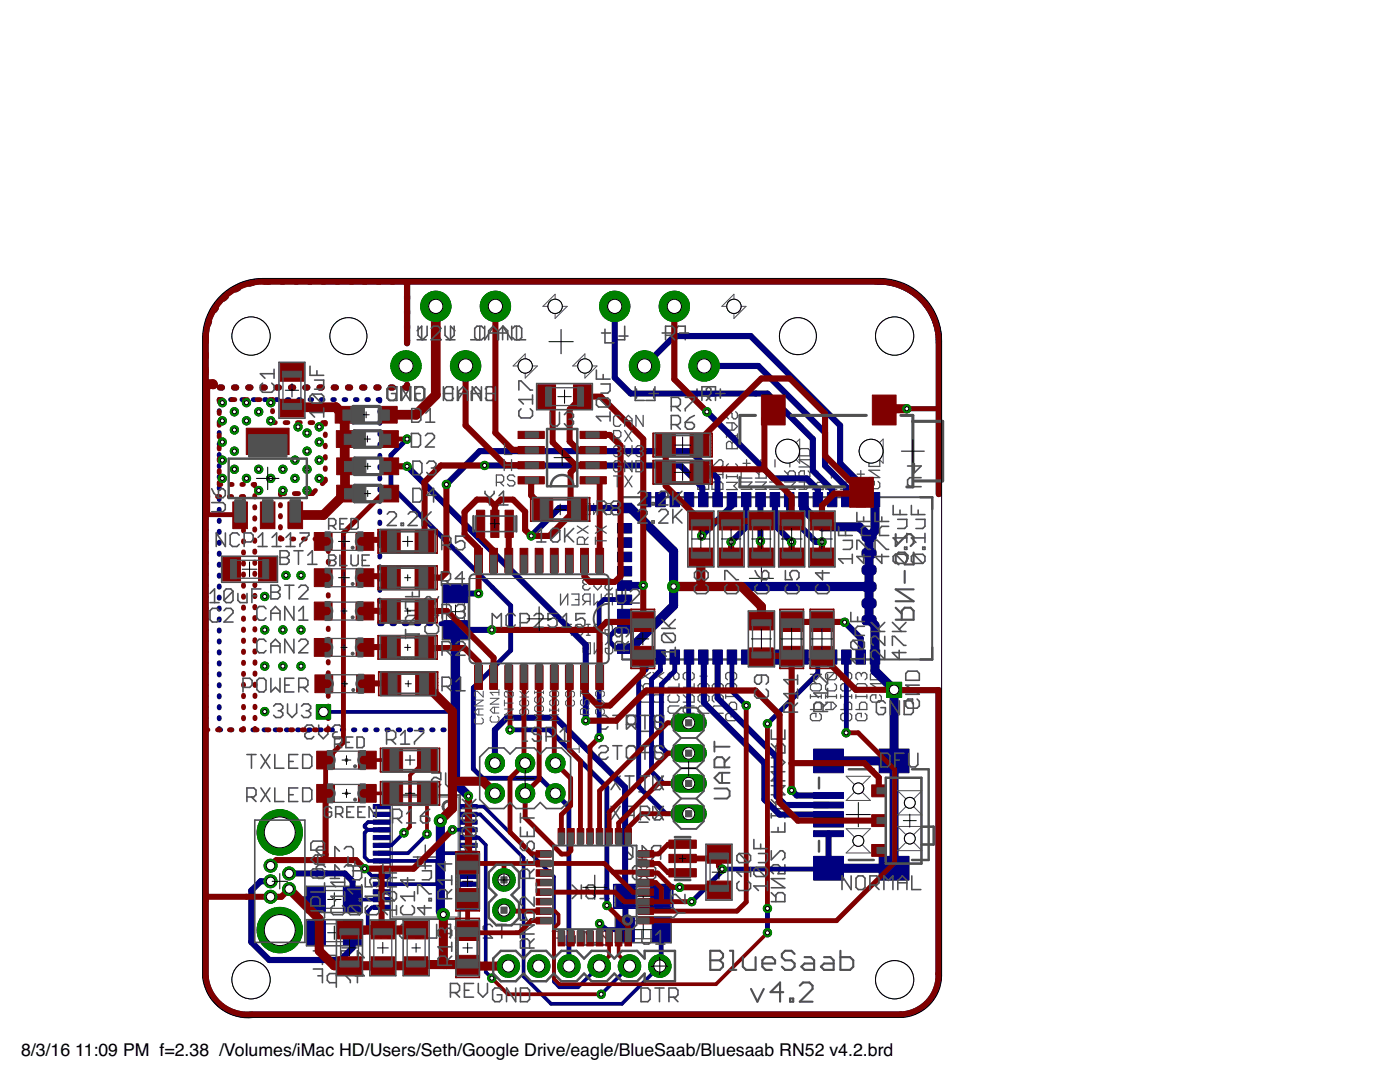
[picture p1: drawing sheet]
<svg xmlns="http://www.w3.org/2000/svg" width="279mm" height="216mm" viewBox="0 0 279 216" stroke-linecap="round" stroke-linejoin="round" font-family="sans-serif">
<defs><g id="words">
<g font-size="3.5">
<text x="4.2" y="210.7">8/3/16</text>
<text x="15" y="210.7">11:09 PM f=2.38 /Volumes/iMac HD/Users/Seth/Google Drive/eagle/BlueSaab/Bluesaab RN52 v4.2.brd</text>
</g>
</g></defs>
<g fill="none" stroke="#000" stroke-width=".2">
<path d="M149.5 115.4h4.9M152 113v4.8M89.6 122h2.6M90.9 120.7v2.7M65.4 179.5h2.7M66.7 178.1v2.7M82.4 171h4.9M84.9 168.6v4.8M127 178.9h2.8M128.4 177.5v2.7M168.9 162.5h4.8M171.3 160.1v4.9"/>
<path d="M65.4 186.1h2.7M66.7 184.8v2.7M126.6 185.5h3.6M128.4 183.7v3.6"/>
</g>
<path d="M78.3 159h13.1v24h-13.1z" fill="none" stroke="#505050" stroke-width=".2"/>
<g fill="none" stroke="#505050" stroke-width=".32">
<path d="M77.4 77.6l.5-.4h1.3v2.7h-1.3l-.5-.5zM80.2 77.2v2.7l1.8-2.7v2.7M83 77.6l.4-.4h.9l.5 .4v1.8l-.5 .5h-.9l-.4-.5v-.9h.9M83.4 65.1v1.8l.9 .9 .9-.9v-1.8M88 65.5l-.4-.4h-.9l-.5 .4v.5l1.8 1.8h-1.8M88.5 78.5h1.8M88.5 77.2v2.7M89 67.8h1.8M90.3 77.2v2.7M90.8 66l-.9-.9v2.7M91.3 77.2v2.7l1.8-2.7v2.7M94.1 78.5h1.8"/>
<path d="M94.1 79.9v-1.8l.9-.9 .9 .9v1.8M95.8 65.1v2.7h-1.9M96.7 65.1v2.7l1.9-2.7v2.7M96.9 77.6l.4-.4h.9l.5 .4v1.8l-.5 .5h-.9l-.4-.5M99.5 67.8v-1.8l.9-.9 .9 .9v1.8M99.5 66.4h1.8M102.3 65.5l.4-.4h1l.4 .4v1.9l-.4 .4h-1l-.4-.4M120.1 66.4h1.8M124.7 65.1v2.7h-1.8M126.1 78.5h1.8M127 77.6v1.8M130.7 77.2v2.7h-1.8"/>
<path d="M132.1 66.4h1.9M135.8 66.9l-.9 .9M136.8 66.9h-1.4l-.5-.5v-.9l.5-.4h1.4v2.7M138.2 78.5h1.8M139.1 77.6v1.8M141.9 79l-.9 .9M142.8 79h-1.4l-.4-.5v-.9l.4-.4h1.4v2.7M124.2 99.2h61.9v32.4h-61.9zM182.5 92.5v1.8l1.3-1.3h-2.7M183.8 95.3h-2.2l-.5 .5v.9l.5 .4h2.2M82.3 118.2v.9M83.7 117.2v1.9h-2.8"/>
<path d="M84.8 119.5l.5-.4h.4l.5 .4v1.4h-.9l-.5-.5zM87.5 119.1l-.4 .9-.9 .9M88.3 116.5h5.2v11.1h-5.2zM80.9 126.5h2.8l-.9 .9M80.9 125.6v1.8M82.8 120h-1.9v1.4l.5 .4h1.4M83.2 122.8h-1.8l-.5 .5v.9l.5 .4M83.2 122.8l.5 .5v.9l-.5 .4h-1.8M83.2 122.8l-1.8 1.8M84.8 121.8v1.9M84.8 122.7h2.7l-.9 1M85.3 124.6l-.5 .5v.9l.5 .4h1.8l.4-.4v-.9l-.4-.5"/>
<path d="M181.2 133.9h1.8l.5 .5v1.3h-2.7v-1.3zM183 139.5l.5 .5v.9l-.5 .4h-1.8l-.4-.4v-.9l.4-.5h.9v.9M183.5 136.7h-2.7l2.7 1.8h-2.7M61.3 146h.4M61.3 146l-.5 .5v.5l.5 .4h.9l.4-.4M62.6 145.1l-.4-.4h-.9l-.5 .4v.5l.5 .4M63.6 144.7v1.8l.9 .9 .9-.9v-1.8M66.8 146l-.4 .5v.5l.4 .4h1l.4-.4M66.8 146h.5M68.2 145.1l-.4-.4h-1l-.4 .4v.5l.4 .4M86.1 154.2h1.9v1.4l-.9-.5h-.5l-.5 .5v.9l.5 .5h.9l.5-.5M88.9 154.2v2.3l.5 .5h.9l.5-.5v-2.3"/>
<path d="M119.5 149.2l.5-.4h.9l.4 .4v.5l-.4 .5h-.9l-.5 .4v.5l.5 .4h.9l.4-.4M119.5 143.2l.5-.5h.9l.4 .5v.5l-.4 .4h-.9l-.5 .5v.4l.5 .5h.9l.4-.5M121.9 154.8l1.9 2.8M122.3 148.8h1.8M122.3 142.7h1.8M123.2 142.7v2.8M123.2 148.8v2.7M123.8 154.8l-1.9 2.8M124.7 154.8h1.8M125.1 149.2l.4-.4h.9l.5 .4v1.9l-.5 .4h-.9l-.4-.4M125.6 154.8v2.8M126 144.6l-.9 .9"/>
<path d="M126.9 144.6h-1.4l-.4-.5v-.9l.4-.5h1.4v2.8M127.5 158h1.8M127.9 150.2h1.8M127.9 145.9h1.8M130.3 154.8v2.3l.4 .5h1l.4-.5v-2.3M130.7 142.7v2.3l.4 .5h.9l.5-.5v-2.3M130.7 148.8v2.3l.4 .4h.9l.5-.4v-2.3M153.9 145.6v1.9h2.7v-1.9M153.9 150.2h2.7v-1.3l-.4-.5h-.9l-.5 .5v1.3M153.9 159.6l.9 .9M153.9 156.8h2.7l-.9 .9 .9 .9h-2.7M153.9 151.2h1.8l.9 .9-.9 .9h-1.8"/>
<path d="M153.9 148.4l.9 .9M155.3 146.6v.9M155.3 151.2v1.8M156.6 154h-2.7l.9 .9-.9 .9h2.7M61.2 176.9h11.1v5.2h-11.1zM63.6 173.9l-.5 .5v.4l.5 .5h.9l.4-.5M63.6 173.9h.4M64.9 169.4l-.4-.5h-.9l-.5 .5v.4l1.8 1.9h-1.8M64.9 173l-.4-.4h-.9l-.5 .4v.5l.5 .4M65.9 171.7h1.8M65.9 175.3h1.8M67.7 169.8l-.9-.9v2.8"/>
<path d="M67.7 173.5l-.9-.9v2.7M68.7 169.4l.5-.5h.9l.4 .5v1.8l-.4 .5h-.9l-.5-.5M68.7 173l.5-.4h.9l.4 .4v1.8l-.4 .5h-.9l-.5-.5M114.2 176.6l1.8 1.8M115.6 177.9l-1.4 1.4M116 176.6v2.7M117 177v1.9l.4 .4h.9l.5-.4M117 177l.4-.4h.9l.5 .4v1.9M117 177l1.8 1.9M119.8 179.3h1.8M121.6 177.5l-.9-.9v2.7M121.9 160.9l1.9 2.7"/>
<path d="M122.9 176.5h11v4.7h-11zM123.8 160.9l-1.9 2.7M124.5 169.2l.4-.5h.9l.5 .5v1.8M124.5 169.2v1.8l.4 .4h.9l.5-.4M124.5 169.2l1.8 1.8M125.6 162.7l-.9 .9M126.5 162.7h-1.3l-.5-.5v-.9l.5-.4h1.3v2.7M126.7 174.1l-.5 .5v.4l.5 .5h.9l.4-.5M126.7 174.1h.4M127.3 171.4h1.8M127.5 164.1h1.8M128 173.2l-.4-.4h-.9l-.5 .4v.5l.5 .4"/>
<path d="M129 173.2l.5-.4h.9l.4 .4v1.8l-.4 .5h-.9l-.5-.5M129.1 169.6l-.9-.9v2.7M130.3 160.9v2.3l.4 .4h1l.4-.4v-2.3M130.9 170.5l-.9 .9M131.8 170.5h-1.3l-.5-.4v-.9l.5-.5h1.3v2.7M153.5 167v1.8M153.9 179.9h2.7v-1.3l-.4-.5h-.9l-.5 .5v1.3M153.9 161.4h2.7v-1.4l-.4-.4h-.9l-.5 .4v1.4M153.9 169.8v1.8l1.8-1.8h.5l.4 .4v.9l-.4 .5M153.9 178.1l.9 .9M153.9 162.3v.9M153.9 162.8h2.7"/>
<path d="M155.3 165.1v.9M156.6 162.3v.9M156.6 164.2v1.8h-2.7M156.6 172.6v1.7h-1.3l.4-.9v-.4l-.4-.4h-.9l-.5 .4v.9l.5 .4M156.6 175.3h-2.7l2.7 1.8h-2.7M61.2 183.5h11.1v5.2h-11.1zM62.5 189.7h1.8v2.7M62.5 193.4h1.8v2.7M63.4 191.1h.9M63.4 194.7h.9M67.1 192.4h-1.3l-.5-.4v-.9l.5-.5h1.3v2.8M67.1 196.1h-1.3l-.5-.5v-.9l.5-.4h1.3v2.7"/>
<path d="M69.9 189.7h-1.8v.5l1.8 1.8v.4M69.9 193.4h-1.8v.4l1.8 1.8v.5M70.9 191.1h1.8l-1.4-1.4v2.7M70.9 194.7h1.8l-1.4-1.3v2.7M76 186.3h-1.3l-.5-.5v-.9l.5-.5h1.3v2.8M77.4 184.4h.9l.5 .5v1.8l-.5 .5h-.9l-.4-.5v-1.8zM79.8 184.9l.4-.5h.9l.5 .5v.5l-.5 .4h-.9l-.4 .5v.4l.4 .5h.9l.5-.5M82.5 184.9l.5-.5h.9l.4 .5v.5l-.4 .4h-.9l-.5 .5v.4l.5 .5h.9l.4-.5M87.1 184.4v2.8h-1.8M89 186.3l-.9 .9M89.9 186.3h-1.3l-.5-.5v-.9l.5-.5h1.3v2.8M92.7 184.9l-.5-.5h-.9l-.4 .5v.5l1.8 1.8h-1.8"/>
<path d="M94.1 185.8h.5M94.1 185.8l-.4 .5v.4l.4 .5h.9l.5-.5M95.5 184.9l-.5-.5h-.9l-.4 .5v.5l.4 .4M98.3 184.9l-.5-.5h-.9l-.4 .5v.5l1.8 1.8h-1.8M99.2 184.4h1.8M100.1 184.4v2.8M102 184.4h1.8v2.8M102.9 185.8h.9M110.2 185.8h1.8v2.8M111.1 187.2h.9M113 186.7v1.9h1.3l.5-.5v-1.4M115.8 188.6h1.8"/>
<path d="M117.6 186.7l-.9-.9v2.8M118.5 188.1h.5v.5h-.5zM120 186.3l.4-.5h.9l.5 .5v1.8M120 186.3v1.8l.4 .5h.9l.5-.5M120 186.3l1.8 1.8M122.8 182.9h11.1v5.2h-11.1z"/>
</g>
<g fill="none" stroke="#505050" stroke-width=".25">
<path d="M139.3 94.7h2.1M139.3 91.7v1.5M139.3 92.5h2.1l-.7 .7M139.6 96.2h.4l.4 .3 .3-.3h.4l.3 .3v1.1h-2.1v-1.1zM140.4 96.5v1.1M141.4 94v1.4M142.1 96.5l.4-.3h.3l.4 .3 .4-.3h.3l.4 .3v1.1h-2.2zM142.1 94.7h2.2M142.1 91.7v1.5l1.5-1.5h.3l.4 .4v.7l-.4 .4M143.2 96.5v1.1M144.3 94v1.4M145 96.2h2.2l-.7 .8 .7 .7h-2.2"/>
<path d="M145 86.6v.7M145 88.4l.4-.3h.3l.4 .3 .4-.3h.3l.4 .3v1.1h-2.2zM145 94.7v.8M145 95.1h2.2M145 87h2.2M145 84.4h1.5l.7 .7-.7 .7h-1.5M145.4 92.5l-.4 .4v.7l.4 .4h1.4l.4-.4v-.7l-.4-.4M146.1 84.4v1.4M146.1 88.4v1.1M146.8 82.1l.4 .4v.7l-.4 .4h-.3l-.4-.4v-.7l-.4-.4h-.3l-.4 .4v.7l.4 .4M147.2 86.6v.7M147.2 94.7v.8"/>
<path d="M147.9 96.2h2.2l-.7 .7 .7 .7h-2.2M147.9 94v1.4h2.2M148.3 92.5h1.4M149 91.7v1.5M150.7 96.2h2.2l-.7 .7 .7 .7h-2.2M150.7 95.4h2.2v-1.1l-.4-.3h-.7l-.3 .3v1.1M150.7 94l.8 .7M151.1 92.5h1.4M151.8 91.7v1.5M153.6 96.2h2.2l-.8 .7 .8 .7h-2.2M153.6 94v1.4h2.2M154.7 91.7v1.5"/>
<path d="M156.5 96.2h2.2l-.7 .7 .7 .7h-2.2M156.5 95.4h2.2v-1.1l-.3-.3h-.8l-.3 .3v1.1M156.5 94l.8 .7M157.6 91.7v1.5M159.4 96.2h1.5l.7 .7-.7 .7h-1.5M159.4 89.9l.4-.4h1.5l.3 .4v1.1h-2.2zM160.5 96.2v1.4M161.3 94l.3 .3v.7l-.3 .4h-1.5l-.4-.4v-.7l.4-.3h.7v.7M161.6 91.7h-2.2l2.2 1.5h-2.2M162.1 97.7h2.2v-1.1l-.4-.4h-.7l-.4 .4v1.1M162.1 96.2l.7 .8M163.2 94v1.5"/>
<path d="M164.8 96.2v1.4h2.2M165.9 94v1.4M167.7 97.6h2.2v-1.1l-.4-.3h-.7l-.4 .3v1.1M167.7 96.2l.7 .7M168.1 94.7h1.4M168.8 94v1.4M170.7 96.1v1.5h2.2M171 94.6h1.5M171.8 93.9v1.5M173.4 92l.4-.4h1.4l.4 .4v1.1h-2.2zM175.2 96.1l.4 .3v.8l-.4 .3h-1.4l-.4-.3v-.8l.4-.3h.7v.7M175.6 93.8h-2.2l2.2 1.5h-2.2"/>
<path d="M89.1 118.4v7.3M92.7 118.4v7.3M111.9 118.5v2.2l1.4-2.2v2.2M114.1 118.5h1.4v2.2h-1.4M114.8 119.6h.7M116.2 100.8l.4-.3h1.1v2.2h-1.1l-.4-.4zM116.7 116.6h.3M116.7 116.6l-.4 .4v.3l.4 .4h.7l.4-.4M117 120l-.7 .7M117.8 115.9l-.4-.4h-.7l-.4 .4v.3l.4 .4M117.8 120h-1.1l-.4-.4v-.7l.4-.4h1.1v2.2M118.5 100.5v2.2l1.4-2.2v2.2"/>
<path d="M118.5 115.5v1.5l.8 .7 .7-.7v-1.5M118.5 118.5v2.2l.8-.7 .7 .7v-2.2M120.7 100.8l.4-.3h.7l.4 .3v1.5l-.4 .4h-.7l-.4-.4v-.7h.7M121.1 116.6l-.3 .4v.3l.3 .4h.8l.3-.4M121.1 116.6h.4M122.2 115.9l-.3-.4h-.8l-.3 .4v.3l.3 .4M122.2 120h-1.1l-.3-.4v-.7l.3-.4h1.1v2.2M114 124.6h-1.4v.3l1.4 1.5v.4M114.8 124.9l.4-.3h.7l.4 .3v1.5l-.4 .4h-.7l-.4-.4zM116.7 128.3h1.1v2.2h-1.1l-.3-.4v-1.5zM117 124.6h.8M117 126.8h.8"/>
<path d="M117.4 124.6v2.2M118.6 128.3v2.2l1.5-2.2v2.2M120 126h-1.1l-.4-.3v-.8l.4-.3h1.1v2.2M120.8 124.9l.3-.3h.8l.3 .3v1.5l-.3 .4h-.8l-.3-.4v-.7h.7M120.8 128.6l.4-.3h.7l.4 .3v1.5l-.4 .4h-.7l-.4-.4v-.7h.7M127.7 137.9h2.1v-1.1l-.3-.4h-.8l-.3 .4v1.1M127.7 136.4l.7 .7M127.7 134.2l2.1 1.4M129.8 138.6h-1.8l-.3 .4v.7l.3 .4h1.8M129.8 134.2l-2.1 1.4M130.3 137.1h2.2M130.3 134.2l2.2 1.4"/>
<path d="M132.5 138.6h-1.8l-.4 .4v.7l.4 .4h1.8M132.5 136.4v1.5M132.5 134.2l-2.2 1.4M133.3 137.1h2.2M133.7 138.6l-.4 .4v.7l.4 .4h1.4l.4-.4v-.7l-.4-.4M135.1 134.2l.4 .4v.7l-.4 .3h-.3l-.4-.3v-.7l-.3-.4h-.4l-.4 .4v.7l.4 .3M135.5 136.4v1.5M136.4 138.6l.7 .8M136.4 137.1h2.1M138.2 134.2l.3 .4v.7l-.3 .3h-.4l-.3-.3v-.7l-.4-.4h-.4l-.3 .4v.7l.3 .3M138.5 136.4v1.5M139.3 136.8l.4-.4h.3l.4 .4 .4-.4h.3l.4 .4v1.1h-2.2z"/>
<path d="M139.7 134.9h1.4M140.4 134.2v1.4M140.4 136.8v1.1M141.1 138.6l.4 .4v.7l-.4 .4h-.3l-.4-.4v-.7l-.4-.4h-.3l-.4 .4v.7l.4 .4M142.2 136.8l.3-.4h.4l.4 .4 .3-.4h.4l.3 .4v1.1h-2.1zM143.3 134.2v1.4M143.3 136.8v1.1M144 138.6l.3 .4v.7l-.3 .4h-.4l-.3-.4v-.7l-.4-.4h-.4l-.3 .4v.7l.3 .4M144.8 139h2.2M144.8 136.8l.4-.4h1.4l.4 .4v.7l-.4 .4h-1.4l-.4-.4zM144.8 138.6v.7M145.9 134.2v1.1l.4 .3h.3l.4-.3v-.7l-.4-.4h-1.4l-.4 .4v.7l.4 .3"/>
<path d="M147 138.6v.7M161.7 139h2.2M161.7 136.8l.4-.4h1.5l.3 .4v.7l-.3 .4h-1.5l-.4-.4zM161.7 138.6v.7M162.8 134.2v1.4l1.1-1h-2.2M163.9 138.6v.7M164.8 139h2.1M164.8 138.6v.7M165.1 136.4l-.3 .4v.7l.3 .4h1.5l.3-.4v-.7l-.3-.4M166.6 134.2h-1.5l-.3 .4v.7l.3 .3M166.6 134.2l.3 .4v.7l-.3 .3h-1.5M166.6 134.2l-1.5 1.4"/>
<path d="M166.9 138.6v.7M167.8 134.2v1.4l1.4-1.4h.4l.4 .4v.7l-.4 .3M167.8 136.8l.3-.4h1.5l.4 .4v.7l-.4 .4h-1.5l-.3-.4zM167.8 138.6v.7M167.8 139h2.2M170 138.6v.7M170.8 136.8l.4-.4h1.4l.4 .4v.7l-.4 .4h-1.4l-.4-.4zM170.8 139h2.2M170.8 138.6v.7M171.9 134.6l-.4-.4h-.3l-.4 .4v.7l.4 .3M171.9 134.6l.4-.4h.3l.4 .4v.7l-.4 .3M171.9 134.6v.3"/>
<path d="M173 138.6v.7M174.1 134.2h1.4l.4 .4v1h-2.2v-1zM175.5 138.6l.4 .4v.7l-.4 .4h-1.4l-.4-.4v-.7l.4-.4h.7v.8M175.9 136.4h-2.2l2.2 1.5h-2.2M135.5 140.9h-1.8l-.4 .3v.8l.4 .3h1.8M136.4 140.1h2.1v-1.1l-.3-.4h-.7l-.4 .4v1.1M138.5 140.9h-1.8l-.3 .3v.8l.3 .3h1.8M141.5 140.9h-1.8l-.4 .3v.8l.4 .3h1.8M144.3 140.9h-1.8l-.3 .3v.8l.3 .3h1.8M144.8 141.6h2.2v-1.1l-.4-.4h-.7l-.4 .4v1.1M146.6 142.3l.4 .4v.7l-.4 .4h-1.4l-.4-.4v-.7l.4-.4h.7v.8M161.7 141.6h2.2v-1.1l-.3-.4h-.8l-.3 .4v1.1"/>
<path d="M163.6 142.3l.3 .4v.7l-.3 .4h-1.5l-.4-.4v-.7l.4-.4h.7v.8M164.8 140.1h1.4l.7 .7-.7 .8h-1.4M165.9 140.1v1.5M167.8 141.6h2.2v-1.1l-.4-.4h-.7l-.4 .4v1.1M169.6 142.3l.4 .4v.7l-.4 .4h-1.5l-.3-.4v-.7l.3-.4h.8v.8M170.8 141.6h2.2v-1.1l-.4-.4h-.7l-.4 .4v1.1M172.6 142.3l.4 .4v.7l-.4 .4h-1.4l-.4-.4v-.7l.4-.4h.7v.8M63.1 177.7h7.3M63.1 181.3h7.3M63.1 187.9h7.3M63.1 184.3h7.3M124.8 183.7h7.2"/>
<path d="M124.8 187.3h7.2"/>
</g>
<path d="M77.9 158.6h13.9v24.8h-13.9zM126.1 176.9h4.6M126.1 180.8h4.6" fill="none" stroke="#505050" stroke-width=".38"/>
<g fill="#505050" stroke="#505050" stroke-width=".2">
<path d="M130.7 176.8h1.7v4.2h-1.7z"/>
<path d="M124.4 176.8h1.7v4.2h-1.7z"/>
<path d="M131 183.6h1.2v3.8h-1.2z"/>
<path d="M124.6 183.6h1.2v3.8h-1.2z"/>
<path d="M75.6 160.6h2.2v.7h-2.2z"/>
<path d="M91.9 160.6h2.2v.7h-2.2z"/>
<path d="M91.9 162.1h2.2v.8h-2.2z"/>
<path d="M91.9 163.7h2.2v.7h-2.2z"/>
<path d="M75.6 162.1h2.2v.8h-2.2z"/>
<path d="M75.6 163.7h2.2v.7h-2.2z"/>
<path d="M75.6 165.2h2.2v.8h-2.2z"/>
<path d="M75.6 166.8h2.2v.7h-2.2z"/>
<path d="M75.6 168.3h2.2v.8h-2.2z"/>
<path d="M75.6 169.9h2.2v.7h-2.2z"/>
<path d="M75.6 171.4h2.2v.8h-2.2z"/>
<path d="M75.6 173h2.2v.7h-2.2z"/>
<path d="M75.6 174.5h2.2v.8h-2.2z"/>
<path d="M75.6 176h2.2v.8h-2.2z"/>
<path d="M75.6 177.6h2.2v.8h-2.2z"/>
<path d="M75.6 179.1h2.2v.8h-2.2z"/>
<path d="M75.6 180.7h2.2v.7h-2.2z"/>
<path d="M91.9 165.2h2.2v.8h-2.2z"/>
<path d="M91.9 166.8h2.2v.7h-2.2z"/>
<path d="M91.9 168.3h2.2v.8h-2.2z"/>
<path d="M91.9 169.9h2.2v.7h-2.2z"/>
<path d="M91.9 171.4h2.2v.8h-2.2z"/>
<path d="M91.9 173h2.2v.7h-2.2z"/>
<path d="M91.9 174.5h2.2v.8h-2.2z"/>
<path d="M91.9 176h2.2v.8h-2.2z"/>
<path d="M91.9 177.6h2.2v.8h-2.2z"/>
<path d="M91.9 179.1h2.2v.8h-2.2z"/>
<path d="M91.9 180.7h2.2v.7h-2.2z"/>
<path d="M62.9 177.6h1.2v3.8h-1.2z"/>
<path d="M69.3 177.6h1.2v3.8h-1.2z"/>
<path d="M62.9 184.2h1.2v3.8h-1.2z"/>
<path d="M69.3 184.2h1.2v3.8h-1.2z"/>
<path d="M89 118.2h3.8v1.2h-3.8z"/>
<path d="M89 124.7h3.8v1.2h-3.8z"/>
</g>
<path d="M183.7 99.2h2.4v2.4M186.1 129.2v2.4h-2.4M163.4 155.2v2.1M169.4 153.5h5M182 153.5h3.3v18.1h-3.3M163.4 167.8v2.1M169.4 171.6h5" fill="none" stroke="#505050" stroke-width=".49"/>
<path d="M178.8 106.6v2.4l2.3-2.4h.6l.6 .6v1.2l-.6 .6M180.6 113.9v2.4M182.3 110.3v2.3h-1.7l.5-1.2v-.6l-.5-.5h-1.3l-.5 .5v1.2l.5 .6M182.3 117.6h-3.5l3.5 2.4h-3.5M178.8 123.7h3.5v-1.8l-.6-.6h-1.1l-.6 .6v1.8M178.8 121.3l1.2 1.2" fill="none" stroke="#505050" stroke-width=".42"/>
<path d="M88.6 160a1.28 1.28 0 0 1 2 .3 1.28 1.28 0 0 1-.8 1.9 1.28 1.28 0 0 1-1.6-1.2h.4a.91 .91 0 0 1 1.3-.9 .91 .91 0 0 1 .2 1.5 .91 .91 0 0 1-1.5-.4v-.2h-.4z" fill-rule="evenodd" fill="#505050" stroke="#505050" stroke-width=".2"/>
<g fill="#000080" stroke="#000080" stroke-width=".2">
<path d="M122.4 176.5l11.9 .1z"/>
<path d="M122.4 176.5h.2l-.1 4.8z"/>
<path d="M122.4 181.2h11.9z"/>
<path d="M134.2 176.5l.1 4.8z"/>
<path d="M123.1 176.7h3.8v4.3h-3.8z"/>
<path d="M129.9 176.7h3.8v4.3h-3.8z"/>
<path d="M170.8 129.7h1.9v2.8h-1.9z"/>
<path d="M168 129.7h1.9v2.8h-1.9z"/>
<path d="M165.1 129.7h1.9v2.8h-1.9z"/>
<path d="M162.3 129.7h1.9v2.8h-1.9z"/>
<path d="M159.4 129.7h1.9v2.8h-1.9z"/>
<path d="M156.5 129.7h2v2.8h-2z"/>
<path d="M153.7 129.7h1.9v2.8h-1.9z"/>
<path d="M150.8 129.7h1.9v2.8h-1.9z"/>
<path d="M148 129.7h1.9v2.8h-1.9z"/>
<path d="M145.1 129.7h1.9v2.8h-1.9z"/>
<path d="M142.3 129.7h1.9v2.8h-1.9z"/>
<path d="M139.4 129.7h1.9v2.8h-1.9z"/>
<path d="M136.5 129.7h2v2.8h-2z"/>
<path d="M133.7 129.7h1.9v2.8h-1.9z"/>
<path d="M130.9 129.7h1.9v2.8h-1.9z"/>
<path d="M128 129.7h1.9v2.8h-1.9z"/>
<path d="M123.2 124.4h2.9v1.9h-2.9z"/>
<path d="M123.2 121.6h2.9v1.9h-2.9z"/>
<path d="M123.2 118.7h2.9v1.9h-2.9z"/>
<path d="M123.2 115.9h2.9v1.9h-2.9z"/>
<path d="M123.2 113h2.9v1.9h-2.9z"/>
<path d="M123.2 110.2h2.9v1.9h-2.9z"/>
<path d="M123.2 107.3h2.9v1.9h-2.9z"/>
<path d="M123.2 104.5h2.9v1.9h-2.9z"/>
<path d="M128 98.3h1.9v2.8h-1.9z"/>
<path d="M130.9 98.3h1.9v2.8h-1.9z"/>
<path d="M133.7 98.3h1.9v2.8h-1.9z"/>
<path d="M136.5 98.3h2v2.8h-2z"/>
<path d="M139.4 98.3h1.9v2.8h-1.9z"/>
<path d="M142.3 98.3h1.9v2.8h-1.9z"/>
<path d="M145.1 98.3h1.9v2.8h-1.9z"/>
<path d="M148 98.3h1.9v2.8h-1.9z"/>
<path d="M150.8 98.3h1.9v2.8h-1.9z"/>
<path d="M153.7 98.3h1.9v2.8h-1.9z"/>
<path d="M156.5 98.3h2v2.8h-2z"/>
<path d="M159.4 98.3h1.9v2.8h-1.9z"/>
<path d="M162.3 98.3h1.9v2.8h-1.9z"/>
<path d="M165.1 98.3h1.9v2.8h-1.9z"/>
<path d="M168 98.3h1.9v2.8h-1.9z"/>
<path d="M170.8 98.3h1.9v2.8h-1.9z"/>
<path d="M173.7 129.7h1.9v2.8h-1.9z"/>
<path d="M123.2 128.5h2.9v1.9h-2.9z"/>
<path d="M123.3 100.4h2.8v1.9h-2.8z"/>
<path d="M173.7 98.3h1.9v2.8h-1.9z"/>
<path d="M162.4 161.9h5.9v1.2h-5.9z"/>
<path d="M162.4 160h5.9v1.2h-5.9z"/>
<path d="M162.4 165.8h5.9v1.1h-5.9z"/>
<path d="M162.4 163.9h5.9v1.1h-5.9z"/>
<path d="M175.5 170.9h5.9v4.7h-5.9z"/>
<path d="M175.5 149.5h5.9v4.7h-5.9z"/>
<path d="M162.4 170.9h5.9v4.7h-5.9z"/>
<path d="M162.4 149.5h5.9v4.7h-5.9z"/>
<path d="M162.4 158.1h5.9v1.2h-5.9z"/>
<path d="M130.2 183.1h3.5v4.8h-3.5z"/>
<path d="M123 183.1h3.6v4.8h-3.6z"/>
<path d="M74.5 160.5h3.3v.9h-3.3z"/>
<path d="M74.5 162.1h3.3v.8h-3.3z"/>
<path d="M74.5 163.6h3.3v.9h-3.3z"/>
<path d="M74.5 165.2h3.3v.8h-3.3z"/>
<path d="M74.5 166.7h3.3v.9h-3.3z"/>
<path d="M74.5 168.3h3.3v.8h-3.3z"/>
<path d="M74.5 169.8h3.3v.9h-3.3z"/>
<path d="M74.5 172.9h3.3v.9h-3.3z"/>
<path d="M74.5 171.4h3.3v.8h-3.3z"/>
<path d="M74.5 174.5h3.3v.8h-3.3z"/>
<path d="M74.5 176h3.3v.8h-3.3z"/>
<path d="M74.5 177.5h3.3v.9h-3.3z"/>
<path d="M74.5 179.1h3.3v.8h-3.3z"/>
<path d="M74.5 180.6h3.3v.9h-3.3z"/>
<path d="M91.9 160.5h3.3v.9h-3.3z"/>
<path d="M91.9 162.1h3.3v.8h-3.3z"/>
<path d="M91.9 163.6h3.3v.9h-3.3z"/>
<path d="M91.9 165.2h3.3v.8h-3.3z"/>
<path d="M91.9 166.7h3.3v.9h-3.3z"/>
<path d="M91.9 168.3h3.3v.8h-3.3z"/>
<path d="M91.9 169.8h3.3v.9h-3.3z"/>
<path d="M91.9 171.4h3.3v.8h-3.3z"/>
<path d="M91.9 172.9h3.3v.9h-3.3z"/>
<path d="M91.9 174.5h3.3v.8h-3.3z"/>
<path d="M91.9 176h3.3v.8h-3.3z"/>
<path d="M91.9 177.5h3.3v.9h-3.3z"/>
<path d="M91.9 179.1h3.3v.8h-3.3z"/>
<path d="M91.9 180.6h3.3v.9h-3.3z"/>
<path d="M61.4 177.1h3.5v4.7h-3.5z"/>
<path d="M68.5 177.1h3.6v4.7h-3.6z"/>
<path d="M61.4 183.7h3.5v4.8h-3.5z"/>
<path d="M68.5 183.7h3.6v4.8h-3.6z"/>
<path d="M88.5 116.7h4.8v3.6h-4.8z"/>
<path d="M88.5 123.8h4.8v3.6h-4.8z"/>
</g>
<g fill="#000080" stroke="#000080" stroke-width=".2">
<path d="M172.2 123l.5-.2h1.4a.98 .98 0 0 1 .8 .9 .98 .98 0 0 1-.8 1h-1.4a.99 .99 0 0 1-.7-.7 .99 .99 0 0 1 .2-1z" fill-rule="evenodd"/>
<path d="M172.2 119.7l.5-.3h1.4a.98 .98 0 0 1 .8 1 .98 .98 0 0 1-.8 .9h-1.4a.99 .99 0 0 1-.7-.6 .99 .99 0 0 1 .2-1z" fill-rule="evenodd"/>
<path d="M172.2 116.3l.5-.2h1.4a.98 .98 0 0 1 .8 1 .98 .98 0 0 1-.8 .9h-1.4a.99 .99 0 0 1-.7-.7 .99 .99 0 0 1 .2-1z" fill-rule="evenodd"/>
<path d="M172.2 113l.5-.2h1.4a.98 .98 0 0 1 .8 .9 .98 .98 0 0 1-.8 1h-1.4a.99 .99 0 0 1-.7-.7 .99 .99 0 0 1 .2-1z" fill-rule="evenodd"/>
<path d="M172.2 109.7l.5-.2h1.4a.98 .98 0 0 1 .8 .9 .98 .98 0 0 1-.8 1h-1.4a.99 .99 0 0 1-.7-.7 .99 .99 0 0 1 .2-1z" fill-rule="evenodd"/>
<path d="M172.2 106.3l.5-.2h1.4a.98 .98 0 0 1 .8 1 .98 .98 0 0 1-.8 .9h-1.4a.99 .99 0 0 1-.7-.7 .99 .99 0 0 1 .2-1z" fill-rule="evenodd"/>
</g>
<g fill="none" stroke="#000080" stroke-width="1.2">
<path d="M45.1 59.1l-.5 .5M47.6 57.4l-.5 .3M50.4 56.4l-.6 .2M52.8 56.2h1M56.2 56.2h.3M58.9 56.2h.3M61.7 56.2h.3M64.4 56.2h.3M67.2 56.2h.3M69.9 56.2h.4M72.7 56.2h.3M75.4 56.2h.3"/>
<path d="M78.1 56.2h.4M80.9 56.2h94.6a12 12 0 0 1 11.9 12.2M174.9 56.2a12 12 0 0 1 12.5 11.6v30.8M41 77.3h.5M41.1 67.1l-.1 .5M41.7 64.1l-.2 .6M43.1 61.4l-.3 .5M43.9 77.3h.4M46.7 77.3h.4M49.6 77.3h.4M52.4 77.3h.4M55.2 77.3h.5"/>
<path d="M58.1 77.3h.4M60.9 77.3h.4M63.8 77.3h.4M66.6 77.3h.4M69.4 77.3h.5M72.3 77.3h.4M75.1 77.3h.4M78 77.3h.4M81.2 68.5v-12.3l-28.4-.1a11.4 11.4 0 0 0-11.8 11.2v127.6a8.3 8.3 0 0 0 9 7.5h129.7a7.8 7.8 0 0 0 7.6-8.1v-56.6l-8.9-.1M81.2 70.9v.5M81.2 73.9v.5M81.2 76.8v.5h-.4"/>
<path d="M122.7 61.1v14.3l3.2 3.1h27.3l9 9.1v6.3l3.9 3.8v2M128.6 73l6-5.9h15.2l17.9 17.8v7.5l4.1 4.1v3.2M140.5 73h10.8l13.4 13.3v6.6l4.2 4.3v2.5M81.2 93l35.7 35.7v15.1M89.1 96.7l6.6-6.7h42.1l5.4 5.4v4.3M96.7 92.9h39.1l4.4 4.4v2.1l.2 .3M141.1 82.2l13.3 13.3h6.6l2.2 2.1v2.1M146.1 99.7v1.2l-6.1 6M148.9 99.7v5.4l-3 3M151.8 99.7v8.3M154.6 99.7v5.1l3.4 3.3M157.5 99.7v3.1l5.3 5.3h1.2"/>
<path d="M90.9 118.4h4.6M91 118.4l-.1 .1M124.7 101.4h-13.1l-5.6 5.5M125.1 116.8h-.4M90.9 125.6l7.2 .1M124.7 129.4l.1 .1M140.4 131.1h.1v9.1l12 12.1v7.2l3.1 3h9.8M143.2 131.1v8.2l11.8 11.8v7.8l1.7 1.7h8.7M145.9 131.1h.2M168.6 124.2l3.2 3.2v3.7M173.4 123.6v.1M174.6 131.1l-.3 .4"/>
<path d="M98.8 152.3v-6.7l2.4-2.4h9.6l14 13.9v28.4M158 157.7l1 1h6.4M54 175.9h-2l-1.9 1.8v10.3l3.6 3.6h14.2l2.5-2.5-.1-3M57.7 177.4l2.1 2.1h3.4v6.6M57.7 174.3h11.1l1.6 1.6-.1 3.6M165.4 166.3v6.9"/>
</g>
<path d="M160.4 99.7v1.7l3.6 3.7h7.5l1.9 2M174.6 99.7v6.2l-1.2 1.2M124.7 101.4h1.1l8.6 8.6v10.8l-8.6 8.6h-1.1M134.4 117h39M134.6 117l-.2 .2M173.4 107.1v16.5l1.2 1.2v9.1l3.8 3.7v35.6h-13M90.9 125.6v30.9M91.1 156.5l2.4 2.4M165.4 151.8h13M87.9 163.7v18.2l.6 .6" fill="none" stroke="#000080" stroke-width="1.8"/>
<g fill="none" stroke="#000080" stroke-width=".97">
<path d="M44.1 79.7h-.3v.3M46 79.7h.4M48.3 79.7h.3M50.5 79.7h.4M52.8 79.7h.3M55.1 79.7h.3M57.3 79.7h.4M59.6 79.7h.3M61.9 79.7h.3M64.1 79.7h.4M66.4 79.7h.3M68.7 79.7h.3"/>
<path d="M70.9 79.7h.4M73.2 79.7h.3M75.5 79.7h.3v.3M43.8 81.9v.3M43.8 84.1v.3M43.8 86.3v.3M43.8 88.5v.3M43.8 90.7v.2M43.8 92.9v.2M43.8 95.1v.2M43.8 97.2v.3M43.8 99.4v.3"/>
<path d="M75.8 82v.3M75.8 84.2v.3M75.8 86.4v.3M75.8 88.6v.3M75.8 90.8v.3M75.8 93.1v.3M75.8 95.3v.3M75.8 97.5v.3M75.8 99.7v.3M81.2 87.6l-3.2 3.2v6.2l23.9 23.9v8.9l-7.4 7.4v16.2l1.9 1.9h11.4l5.7 5.7v31.8M181 81.6h6.4M43.8 101.6v.3"/>
<path d="M43.8 103.8v.3M43.8 106v.3M43.8 108.2v.2M43.8 110.4v.2M43.8 112.6v.2M43.8 114.7v.3M43.8 116.9v.3M43.8 119.1v.3M75.8 102v.3M75.8 104.2v.3M75.8 106.4v.3M75.8 108.6v.3"/>
<path d="M75.8 110.8v.3M75.8 113.1v.3M75.8 115.3v.3M75.8 117.5v.3M75.8 119.7v.3M124.7 119.7l-4.2-.1-.9 1v26.6M43.8 121.3v.3M43.8 123.5v.2M43.8 125.7v.2M43.8 127.9v.2M43.8 130v.3M43.8 132.2v.3"/>
<path d="M43.8 134.4v.3M43.8 136.6v.3M43.8 138.8v.3M75.8 124.2v.3h.5M75.8 122v.2M78.2 124.5h.5M80.7 124.5h.5M83.1 124.5h.5M85.5 124.5h.5M88 124.5h.5M90.4 124.5h.5v.3M90.9 126.8v.3"/>
<path d="M90.9 129.1v.4M90.9 131.4v.4M90.9 133.7v.4M90.9 136v.4M90.9 138.3v.4M124.7 125.4l.1 .3h-1.9l-1.2 1.2v1.2l1.4 1.3h1.6M128.9 131.1v2.5l-1.4 1.4v22l5.4 5.4h4.5M131.8 131.1v2.7l-1.8 1.7v18.5l2.4 2.3h5M134.7 131.1v2.8l-2.7 2.6v12.6l1.2 1.2h4.2M137.5 131.1l-.1 13.1M146.1 131.1v6.8l2.8 2.9M163.2 131.1v3.3l-10 10"/>
<path d="M168.9 131.1v15.1M43.8 145.4v.2h.2M43.8 141v.2M43.8 143.2v.2M46 145.6h.3M48.2 145.6h.3M50.5 145.6h.3M52.7 145.6h.3M54.9 145.6h.3M57.1 145.6h.3M59.4 145.6h.3M61.6 145.6h.3"/>
<path d="M63.8 145.6h.3M66.1 145.6h.3M68.3 145.6h.3M70.5 145.6h.3M72.7 145.6h.4M75 145.6h.3M77.2 145.6h.3M79.5 145.6h.3M81.7 145.6h.3M83.9 145.6h.3M86.1 145.6h.3M88.4 145.6h.3"/>
<path d="M90.9 145.2v.4h-.3M90.9 140.6v.4M90.9 142.9v.4M101.8 145.6h7.8l11.5 11.5v23.6M124.8 178.9h.2M124.8 178.9h.1M131.8 178.9h.1M135.6 177.1h-1.8l-1.8 1.8h-.2M165.4 173.2l-.2 .2h-21.1v.5l-6.1 6M119.7 184.3l1.4 1.2h3.7M132 185.5v7l-.3 .3M153.2 181.3v4.8"/>
</g>
<g fill="none" stroke="#000080" stroke-width=".74">
<path d="M90.9 125.6l-.6 .1v16.3h-25.7M90.9 156.5h.2M70.3 179.5h5.9M72.8 173.3v.1M72.8 173.3h3.4M72.8 173.3l1.5 1.6h1.9M76.2 164h-2.8l-.6 .7v.3l.6 .6h2.8h-2.8l-.6 .6v4.8l.8 .8h14.3M80.6 166.2l-2.5 2.5h-1.9M85.2 166.4l-3.8 3.8h-5.2M87.3 171.8v4.6h-11.1M87.9 170.2h5.7M90.3 165.6h3.3"/>
<path d="M93.6 161h3l14 13.9v21l1 1.1h3.8l4.2-4.2M93.6 167.1h1.9l1.4 1.5v25.4l1.2 1.2M93.6 162.5h2.2l8.7 8.7v23.6l5.5 5.5h14.1l7.6-7.5M76.2 181.1h-2l-.8 .8v3.6l-.6 .6h-2.5M125.6 192.8l-5.6 5.6"/>
</g>
<path d="M128.4 116.8h-3.7" fill="none" stroke="#000080" stroke-width="1.5"/>
<circle cx="81" cy="73" r="3" fill="#008000" stroke="#008000" stroke-width=".2"/>
<circle cx="81" cy="73" r="1.42" fill="#fff" stroke="#000" stroke-width=".2"/>
<circle cx="87" cy="61.1" r="3" fill="#008000" stroke="#008000" stroke-width=".2"/>
<circle cx="87" cy="61.1" r="1.42" fill="#fff" stroke="#000" stroke-width=".2"/>
<circle cx="92.9" cy="73" r="3" fill="#008000" stroke="#008000" stroke-width=".2"/>
<circle cx="92.9" cy="73" r="1.42" fill="#fff" stroke="#000" stroke-width=".2"/>
<circle cx="98.9" cy="61.1" r="3" fill="#008000" stroke="#008000" stroke-width=".2"/>
<circle cx="98.9" cy="61.1" r="1.42" fill="#fff" stroke="#000" stroke-width=".2"/>
<circle cx="122.7" cy="61.1" r="3" fill="#008000" stroke="#008000" stroke-width=".2"/>
<circle cx="122.7" cy="61.1" r="1.42" fill="#fff" stroke="#000" stroke-width=".2"/>
<circle cx="128.6" cy="73" r="3" fill="#008000" stroke="#008000" stroke-width=".2"/>
<circle cx="128.6" cy="73" r="1.42" fill="#fff" stroke="#000" stroke-width=".2"/>
<circle cx="134.6" cy="61.1" r="3" fill="#008000" stroke="#008000" stroke-width=".2"/>
<circle cx="134.6" cy="61.1" r="1.42" fill="#fff" stroke="#000" stroke-width=".2"/>
<circle cx="140.5" cy="73" r="3" fill="#008000" stroke="#008000" stroke-width=".2"/>
<circle cx="140.5" cy="73" r="1.42" fill="#fff" stroke="#000" stroke-width=".2"/>
<circle cx="131.7" cy="192.8" r="2.24" fill="#008000" stroke="#008000" stroke-width=".2"/>
<circle cx="131.7" cy="192.8" r="1.21" fill="#fff" stroke="#000" stroke-width=".2"/>
<circle cx="125.6" cy="192.8" r="2.24" fill="#008000" stroke="#008000" stroke-width=".2"/>
<circle cx="125.6" cy="192.8" r="1.21" fill="#fff" stroke="#000" stroke-width=".2"/>
<circle cx="119.6" cy="192.8" r="2.24" fill="#008000" stroke="#008000" stroke-width=".2"/>
<circle cx="119.6" cy="192.8" r="1.21" fill="#fff" stroke="#000" stroke-width=".2"/>
<circle cx="113.5" cy="192.8" r="2.24" fill="#008000" stroke="#008000" stroke-width=".2"/>
<circle cx="113.5" cy="192.8" r="1.21" fill="#fff" stroke="#000" stroke-width=".2"/>
<circle cx="107.5" cy="192.8" r="2.24" fill="#008000" stroke="#008000" stroke-width=".2"/>
<circle cx="107.5" cy="192.8" r="1.21" fill="#fff" stroke="#000" stroke-width=".2"/>
<circle cx="101.5" cy="192.8" r="2.24" fill="#008000" stroke="#008000" stroke-width=".2"/>
<circle cx="101.5" cy="192.8" r="1.21" fill="#fff" stroke="#000" stroke-width=".2"/>
<path d="M135.6 162.4h3.7" fill="none" stroke="#008000" stroke-width="3.6"/>
<circle cx="137.4" cy="162.4" r="1.21" fill="#fff" stroke="#000" stroke-width=".2"/>
<path d="M135.6 156.3h3.7" fill="none" stroke="#008000" stroke-width="3.6"/>
<circle cx="137.4" cy="156.3" r="1.21" fill="#fff" stroke="#000" stroke-width=".2"/>
<path d="M135.6 150.3h3.7" fill="none" stroke="#008000" stroke-width="3.6"/>
<circle cx="137.4" cy="150.3" r="1.21" fill="#fff" stroke="#000" stroke-width=".2"/>
<path d="M135.6 144.2h3.7" fill="none" stroke="#008000" stroke-width="3.6"/>
<circle cx="137.4" cy="144.2" r="1.21" fill="#fff" stroke="#000" stroke-width=".2"/>
<circle cx="100.6" cy="175.6" r="2.24" fill="#008000" stroke="#008000" stroke-width=".2"/>
<circle cx="100.6" cy="175.6" r="1.21" fill="#fff" stroke="#000" stroke-width=".2"/>
<circle cx="100.6" cy="181.6" r="2.24" fill="#008000" stroke="#008000" stroke-width=".2"/>
<circle cx="100.6" cy="181.6" r="1.21" fill="#fff" stroke="#000" stroke-width=".2"/>
<circle cx="54" cy="172.7" r="1.29" fill="#008000" stroke="#008000" stroke-width=".2"/>
<circle cx="54" cy="172.7" r=".85" fill="#fff" stroke="#000" stroke-width=".2"/>
<circle cx="54" cy="175.9" r="1.29" fill="#008000" stroke="#008000" stroke-width=".2"/>
<circle cx="54" cy="175.9" r=".85" fill="#fff" stroke="#000" stroke-width=".2"/>
<circle cx="54" cy="178.9" r="1.29" fill="#008000" stroke="#008000" stroke-width=".2"/>
<circle cx="54" cy="178.9" r=".85" fill="#fff" stroke="#000" stroke-width=".2"/>
<circle cx="57.7" cy="177.4" r="1.29" fill="#008000" stroke="#008000" stroke-width=".2"/>
<circle cx="57.7" cy="177.4" r=".85" fill="#fff" stroke="#000" stroke-width=".2"/>
<circle cx="57.7" cy="174.3" r="1.29" fill="#008000" stroke="#008000" stroke-width=".2"/>
<circle cx="57.7" cy="174.3" r=".85" fill="#fff" stroke="#000" stroke-width=".2"/>
<circle cx="55.8" cy="166.1" r="4.5" fill="#008000" stroke="#008000" stroke-width=".2"/>
<circle cx="55.8" cy="166.1" r="3.1" fill="#fff" stroke="#000" stroke-width=".2"/>
<circle cx="55.8" cy="185.6" r="4.5" fill="#008000" stroke="#008000" stroke-width=".2"/>
<circle cx="55.8" cy="185.6" r="3.1" fill="#fff" stroke="#000" stroke-width=".2"/>
<circle cx="104.8" cy="152.3" r="1.93" fill="#008000" stroke="#008000" stroke-width=".2"/>
<circle cx="104.8" cy="152.3" r="1.08" fill="#fff" stroke="#000" stroke-width=".2"/>
<circle cx="104.8" cy="158.3" r="1.93" fill="#008000" stroke="#008000" stroke-width=".2"/>
<circle cx="104.8" cy="158.3" r="1.08" fill="#fff" stroke="#000" stroke-width=".2"/>
<circle cx="110.8" cy="158.3" r="1.93" fill="#008000" stroke="#008000" stroke-width=".2"/>
<circle cx="110.8" cy="158.3" r="1.08" fill="#fff" stroke="#000" stroke-width=".2"/>
<circle cx="110.8" cy="152.3" r="1.93" fill="#008000" stroke="#008000" stroke-width=".2"/>
<circle cx="110.8" cy="152.3" r="1.08" fill="#fff" stroke="#000" stroke-width=".2"/>
<circle cx="98.8" cy="152.3" r="1.93" fill="#008000" stroke="#008000" stroke-width=".2"/>
<circle cx="98.8" cy="152.3" r="1.08" fill="#fff" stroke="#000" stroke-width=".2"/>
<circle cx="98.8" cy="158.3" r="1.93" fill="#008000" stroke="#008000" stroke-width=".2"/>
<circle cx="98.8" cy="158.3" r="1.08" fill="#fff" stroke="#000" stroke-width=".2"/>
<path d="M176.9 136.1h3v3h-3z" fill="#008000" stroke="#008000" stroke-width=".2"/>
<circle cx="178.4" cy="137.6" r=".95" fill="#fff" stroke="#000" stroke-width=".2"/>
<circle cx="134.4" cy="117" r="1.21" fill="#008000" stroke="#008000" stroke-width=".2"/>
<circle cx="134.4" cy="117" r=".55" fill="#fff" stroke="#000" stroke-width=".2"/>
<circle cx="181" cy="81.6" r=".83" fill="#008000" stroke="#008000" stroke-width=".2"/>
<circle cx="181" cy="81.6" r=".4" fill="#fff" stroke="#000" stroke-width=".2"/>
<circle cx="88.5" cy="182.5" r="1.21" fill="#008000" stroke="#008000" stroke-width=".2"/>
<circle cx="88.5" cy="182.5" r=".59" fill="#fff" stroke="#000" stroke-width=".2"/>
<circle cx="87.9" cy="163.7" r="1.21" fill="#008000" stroke="#008000" stroke-width=".2"/>
<circle cx="87.9" cy="163.7" r=".59" fill="#fff" stroke="#000" stroke-width=".2"/>
<circle cx="144.1" cy="173.4" r=".83" fill="#008000" stroke="#008000" stroke-width=".2"/>
<circle cx="144.1" cy="173.4" r=".4" fill="#fff" stroke="#000" stroke-width=".2"/>
<circle cx="106" cy="106.9" r=".83" fill="#008000" stroke="#008000" stroke-width=".2"/>
<circle cx="106" cy="106.9" r=".4" fill="#fff" stroke="#000" stroke-width=".2"/>
<circle cx="95.5" cy="118.4" r=".83" fill="#008000" stroke="#008000" stroke-width=".2"/>
<circle cx="95.5" cy="118.4" r=".4" fill="#fff" stroke="#000" stroke-width=".2"/>
<circle cx="138" cy="179.9" r=".83" fill="#008000" stroke="#008000" stroke-width=".2"/>
<circle cx="138" cy="179.9" r=".4" fill="#fff" stroke="#000" stroke-width=".2"/>
<circle cx="121.1" cy="180.7" r=".83" fill="#008000" stroke="#008000" stroke-width=".2"/>
<circle cx="121.1" cy="180.7" r=".4" fill="#fff" stroke="#000" stroke-width=".2"/>
<circle cx="101.8" cy="145.6" r=".83" fill="#008000" stroke="#008000" stroke-width=".2"/>
<circle cx="101.8" cy="145.6" r=".4" fill="#fff" stroke="#000" stroke-width=".2"/>
<circle cx="119.7" cy="184.3" r=".83" fill="#008000" stroke="#008000" stroke-width=".2"/>
<circle cx="119.7" cy="184.3" r=".4" fill="#fff" stroke="#000" stroke-width=".2"/>
<circle cx="141.1" cy="82.2" r=".83" fill="#008000" stroke="#008000" stroke-width=".2"/>
<circle cx="141.1" cy="82.2" r=".4" fill="#fff" stroke="#000" stroke-width=".2"/>
<circle cx="98.1" cy="195.2" r=".83" fill="#008000" stroke="#008000" stroke-width=".2"/>
<circle cx="98.1" cy="195.2" r=".4" fill="#fff" stroke="#000" stroke-width=".2"/>
<circle cx="120" cy="198.4" r=".83" fill="#008000" stroke="#008000" stroke-width=".2"/>
<circle cx="120" cy="198.4" r=".4" fill="#fff" stroke="#000" stroke-width=".2"/>
<circle cx="128.4" cy="116.8" r=".83" fill="#008000" stroke="#008000" stroke-width=".2"/>
<circle cx="128.4" cy="116.8" r=".4" fill="#fff" stroke="#000" stroke-width=".2"/>
<circle cx="135.6" cy="177.1" r=".83" fill="#008000" stroke="#008000" stroke-width=".2"/>
<circle cx="135.6" cy="177.1" r=".4" fill="#fff" stroke="#000" stroke-width=".2"/>
<circle cx="93.5" cy="158.9" r=".83" fill="#008000" stroke="#008000" stroke-width=".2"/>
<circle cx="93.5" cy="158.9" r=".4" fill="#fff" stroke="#000" stroke-width=".2"/>
<path d="M63.1 140.6h2.9v2.9h-2.9z" fill="#008000" stroke="#008000" stroke-width=".2"/>
<circle cx="64.6" cy="142" r=".95" fill="#fff" stroke="#000" stroke-width=".2"/>
<circle cx="98.1" cy="125.7" r=".83" fill="#008000" stroke="#008000" stroke-width=".2"/>
<circle cx="98.1" cy="125.7" r=".4" fill="#fff" stroke="#000" stroke-width=".2"/>
<circle cx="44.4" cy="84" r=".83" fill="#008000" stroke="#008000" stroke-width=".2"/>
<circle cx="44.4" cy="84" r=".4" fill="#fff" stroke="#000" stroke-width=".2"/>
<circle cx="44.4" cy="80.3" r=".83" fill="#008000" stroke="#008000" stroke-width=".2"/>
<circle cx="44.4" cy="80.3" r=".4" fill="#fff" stroke="#000" stroke-width=".2"/>
<circle cx="46.8" cy="90" r=".83" fill="#008000" stroke="#008000" stroke-width=".2"/>
<circle cx="46.8" cy="90" r=".4" fill="#fff" stroke="#000" stroke-width=".2"/>
<circle cx="44.4" cy="95.5" r=".83" fill="#008000" stroke="#008000" stroke-width=".2"/>
<circle cx="44.4" cy="95.5" r=".4" fill="#fff" stroke="#000" stroke-width=".2"/>
<circle cx="49.2" cy="95.5" r=".83" fill="#008000" stroke="#008000" stroke-width=".2"/>
<circle cx="49.2" cy="95.5" r=".4" fill="#fff" stroke="#000" stroke-width=".2"/>
<circle cx="56.5" cy="93.6" r=".83" fill="#008000" stroke="#008000" stroke-width=".2"/>
<circle cx="56.5" cy="93.6" r=".4" fill="#fff" stroke="#000" stroke-width=".2"/>
<circle cx="61.3" cy="90" r=".83" fill="#008000" stroke="#008000" stroke-width=".2"/>
<circle cx="61.3" cy="90" r=".4" fill="#fff" stroke="#000" stroke-width=".2"/>
<circle cx="61.3" cy="93.6" r=".83" fill="#008000" stroke="#008000" stroke-width=".2"/>
<circle cx="61.3" cy="93.6" r=".4" fill="#fff" stroke="#000" stroke-width=".2"/>
<circle cx="46.8" cy="82.2" r=".83" fill="#008000" stroke="#008000" stroke-width=".2"/>
<circle cx="46.8" cy="82.2" r=".4" fill="#fff" stroke="#000" stroke-width=".2"/>
<circle cx="44.4" cy="88.2" r=".83" fill="#008000" stroke="#008000" stroke-width=".2"/>
<circle cx="44.4" cy="88.2" r=".4" fill="#fff" stroke="#000" stroke-width=".2"/>
<circle cx="44.4" cy="91.8" r=".83" fill="#008000" stroke="#008000" stroke-width=".2"/>
<circle cx="44.4" cy="91.8" r=".4" fill="#fff" stroke="#000" stroke-width=".2"/>
<circle cx="46.8" cy="93.6" r=".83" fill="#008000" stroke="#008000" stroke-width=".2"/>
<circle cx="46.8" cy="93.6" r=".4" fill="#fff" stroke="#000" stroke-width=".2"/>
<circle cx="54" cy="95.5" r=".83" fill="#008000" stroke="#008000" stroke-width=".2"/>
<circle cx="54" cy="95.5" r=".4" fill="#fff" stroke="#000" stroke-width=".2"/>
<circle cx="58.9" cy="95.5" r=".83" fill="#008000" stroke="#008000" stroke-width=".2"/>
<circle cx="58.9" cy="95.5" r=".4" fill="#fff" stroke="#000" stroke-width=".2"/>
<circle cx="63.7" cy="91.8" r=".83" fill="#008000" stroke="#008000" stroke-width=".2"/>
<circle cx="63.7" cy="91.8" r=".4" fill="#fff" stroke="#000" stroke-width=".2"/>
<circle cx="63.7" cy="85.2" r=".83" fill="#008000" stroke="#008000" stroke-width=".2"/>
<circle cx="63.7" cy="85.2" r=".4" fill="#fff" stroke="#000" stroke-width=".2"/>
<circle cx="61.3" cy="86.4" r=".83" fill="#008000" stroke="#008000" stroke-width=".2"/>
<circle cx="61.3" cy="86.4" r=".4" fill="#fff" stroke="#000" stroke-width=".2"/>
<circle cx="54" cy="80.3" r=".83" fill="#008000" stroke="#008000" stroke-width=".2"/>
<circle cx="54" cy="80.3" r=".4" fill="#fff" stroke="#000" stroke-width=".2"/>
<circle cx="46.8" cy="85.8" r=".83" fill="#008000" stroke="#008000" stroke-width=".2"/>
<circle cx="46.8" cy="85.8" r=".4" fill="#fff" stroke="#000" stroke-width=".2"/>
<circle cx="51.6" cy="93.6" r=".83" fill="#008000" stroke="#008000" stroke-width=".2"/>
<circle cx="51.6" cy="93.6" r=".4" fill="#fff" stroke="#000" stroke-width=".2"/>
<circle cx="63.7" cy="95.5" r=".83" fill="#008000" stroke="#008000" stroke-width=".2"/>
<circle cx="63.7" cy="95.5" r=".4" fill="#fff" stroke="#000" stroke-width=".2"/>
<circle cx="63.7" cy="88.2" r=".83" fill="#008000" stroke="#008000" stroke-width=".2"/>
<circle cx="63.7" cy="88.2" r=".4" fill="#fff" stroke="#000" stroke-width=".2"/>
<circle cx="49.2" cy="80.3" r=".83" fill="#008000" stroke="#008000" stroke-width=".2"/>
<circle cx="49.2" cy="80.3" r=".4" fill="#fff" stroke="#000" stroke-width=".2"/>
<circle cx="51.6" cy="82.2" r=".83" fill="#008000" stroke="#008000" stroke-width=".2"/>
<circle cx="51.6" cy="82.2" r=".4" fill="#fff" stroke="#000" stroke-width=".2"/>
<circle cx="49.2" cy="84" r=".83" fill="#008000" stroke="#008000" stroke-width=".2"/>
<circle cx="49.2" cy="84" r=".4" fill="#fff" stroke="#000" stroke-width=".2"/>
<circle cx="54" cy="84" r=".83" fill="#008000" stroke="#008000" stroke-width=".2"/>
<circle cx="54" cy="84" r=".4" fill="#fff" stroke="#000" stroke-width=".2"/>
<circle cx="59.5" cy="85.2" r=".83" fill="#008000" stroke="#008000" stroke-width=".2"/>
<circle cx="59.5" cy="85.2" r=".4" fill="#fff" stroke="#000" stroke-width=".2"/>
<circle cx="51.6" cy="97.9" r=".83" fill="#008000" stroke="#008000" stroke-width=".2"/>
<circle cx="51.6" cy="97.9" r=".4" fill="#fff" stroke="#000" stroke-width=".2"/>
<circle cx="56.5" cy="97.9" r=".83" fill="#008000" stroke="#008000" stroke-width=".2"/>
<circle cx="56.5" cy="97.9" r=".4" fill="#fff" stroke="#000" stroke-width=".2"/>
<circle cx="61.3" cy="97.9" r=".83" fill="#008000" stroke="#008000" stroke-width=".2"/>
<circle cx="61.3" cy="97.9" r=".4" fill="#fff" stroke="#000" stroke-width=".2"/>
<circle cx="58.9" cy="91.8" r=".83" fill="#008000" stroke="#008000" stroke-width=".2"/>
<circle cx="58.9" cy="91.8" r=".4" fill="#fff" stroke="#000" stroke-width=".2"/>
<circle cx="60.1" cy="114.8" r=".83" fill="#008000" stroke="#008000" stroke-width=".2"/>
<circle cx="60.1" cy="114.8" r=".4" fill="#fff" stroke="#000" stroke-width=".2"/>
<circle cx="52.8" cy="125.7" r=".83" fill="#008000" stroke="#008000" stroke-width=".2"/>
<circle cx="52.8" cy="125.7" r=".4" fill="#fff" stroke="#000" stroke-width=".2"/>
<circle cx="60.1" cy="125.7" r=".83" fill="#008000" stroke="#008000" stroke-width=".2"/>
<circle cx="60.1" cy="125.7" r=".4" fill="#fff" stroke="#000" stroke-width=".2"/>
<circle cx="52.8" cy="132.9" r=".83" fill="#008000" stroke="#008000" stroke-width=".2"/>
<circle cx="52.8" cy="132.9" r=".4" fill="#fff" stroke="#000" stroke-width=".2"/>
<circle cx="60.1" cy="132.9" r=".83" fill="#008000" stroke="#008000" stroke-width=".2"/>
<circle cx="60.1" cy="132.9" r=".4" fill="#fff" stroke="#000" stroke-width=".2"/>
<circle cx="52.8" cy="119" r=".83" fill="#008000" stroke="#008000" stroke-width=".2"/>
<circle cx="52.8" cy="119" r=".4" fill="#fff" stroke="#000" stroke-width=".2"/>
<circle cx="56.5" cy="125.7" r=".83" fill="#008000" stroke="#008000" stroke-width=".2"/>
<circle cx="56.5" cy="125.7" r=".4" fill="#fff" stroke="#000" stroke-width=".2"/>
<circle cx="56.5" cy="132.9" r=".83" fill="#008000" stroke="#008000" stroke-width=".2"/>
<circle cx="56.5" cy="132.9" r=".4" fill="#fff" stroke="#000" stroke-width=".2"/>
<circle cx="57.1" cy="114.8" r=".83" fill="#008000" stroke="#008000" stroke-width=".2"/>
<circle cx="57.1" cy="114.8" r=".4" fill="#fff" stroke="#000" stroke-width=".2"/>
<circle cx="52.8" cy="142" r=".83" fill="#008000" stroke="#008000" stroke-width=".2"/>
<circle cx="52.8" cy="142" r=".4" fill="#fff" stroke="#000" stroke-width=".2"/>
<circle cx="81.2" cy="87.6" r=".83" fill="#008000" stroke="#008000" stroke-width=".2"/>
<circle cx="81.2" cy="87.6" r=".4" fill="#fff" stroke="#000" stroke-width=".2"/>
<circle cx="96.7" cy="92.9" r=".83" fill="#008000" stroke="#008000" stroke-width=".2"/>
<circle cx="96.7" cy="92.9" r=".4" fill="#fff" stroke="#000" stroke-width=".2"/>
<circle cx="89.1" cy="96.7" r=".83" fill="#008000" stroke="#008000" stroke-width=".2"/>
<circle cx="89.1" cy="96.7" r=".4" fill="#fff" stroke="#000" stroke-width=".2"/>
<circle cx="140" cy="106.9" r=".83" fill="#008000" stroke="#008000" stroke-width=".2"/>
<circle cx="140" cy="106.9" r=".4" fill="#fff" stroke="#000" stroke-width=".2"/>
<circle cx="158" cy="157.7" r=".83" fill="#008000" stroke="#008000" stroke-width=".2"/>
<circle cx="158" cy="157.7" r=".4" fill="#fff" stroke="#000" stroke-width=".2"/>
<circle cx="168.6" cy="124.2" r=".83" fill="#008000" stroke="#008000" stroke-width=".2"/>
<circle cx="168.6" cy="124.2" r=".4" fill="#fff" stroke="#000" stroke-width=".2"/>
<circle cx="164" cy="108.1" r=".83" fill="#008000" stroke="#008000" stroke-width=".2"/>
<circle cx="164" cy="108.1" r=".4" fill="#fff" stroke="#000" stroke-width=".2"/>
<circle cx="158" cy="108.1" r=".83" fill="#008000" stroke="#008000" stroke-width=".2"/>
<circle cx="158" cy="108.1" r=".4" fill="#fff" stroke="#000" stroke-width=".2"/>
<circle cx="151.8" cy="108" r=".83" fill="#008000" stroke="#008000" stroke-width=".2"/>
<circle cx="151.8" cy="108" r=".4" fill="#fff" stroke="#000" stroke-width=".2"/>
<circle cx="145.9" cy="108.1" r=".83" fill="#008000" stroke="#008000" stroke-width=".2"/>
<circle cx="145.9" cy="108.1" r=".4" fill="#fff" stroke="#000" stroke-width=".2"/>
<circle cx="168.9" cy="146.2" r=".83" fill="#008000" stroke="#008000" stroke-width=".2"/>
<circle cx="168.9" cy="146.2" r=".4" fill="#fff" stroke="#000" stroke-width=".2"/>
<circle cx="148.9" cy="140.8" r=".83" fill="#008000" stroke="#008000" stroke-width=".2"/>
<circle cx="148.9" cy="140.8" r=".4" fill="#fff" stroke="#000" stroke-width=".2"/>
<circle cx="153.2" cy="144.4" r=".83" fill="#008000" stroke="#008000" stroke-width=".2"/>
<circle cx="153.2" cy="144.4" r=".4" fill="#fff" stroke="#000" stroke-width=".2"/>
<circle cx="153.2" cy="186.1" r=".83" fill="#008000" stroke="#008000" stroke-width=".2"/>
<circle cx="153.2" cy="186.1" r=".4" fill="#fff" stroke="#000" stroke-width=".2"/>
<circle cx="153.2" cy="181.3" r=".83" fill="#008000" stroke="#008000" stroke-width=".2"/>
<circle cx="153.2" cy="181.3" r=".4" fill="#fff" stroke="#000" stroke-width=".2"/>
<circle cx="119.6" cy="147.2" r=".83" fill="#008000" stroke="#008000" stroke-width=".2"/>
<circle cx="119.6" cy="147.2" r=".4" fill="#fff" stroke="#000" stroke-width=".2"/>
<circle cx="85.2" cy="166.4" r=".83" fill="#008000" stroke="#008000" stroke-width=".2"/>
<circle cx="85.2" cy="166.4" r=".4" fill="#fff" stroke="#000" stroke-width=".2"/>
<circle cx="80.6" cy="166.2" r=".83" fill="#008000" stroke="#008000" stroke-width=".2"/>
<circle cx="80.6" cy="166.2" r=".4" fill="#fff" stroke="#000" stroke-width=".2"/>
<circle cx="90.3" cy="165.6" r=".83" fill="#008000" stroke="#008000" stroke-width=".2"/>
<circle cx="90.3" cy="165.6" r=".4" fill="#fff" stroke="#000" stroke-width=".2"/>
<circle cx="72.8" cy="173.3" r=".83" fill="#008000" stroke="#008000" stroke-width=".2"/>
<circle cx="72.8" cy="173.3" r=".4" fill="#fff" stroke="#000" stroke-width=".2"/>
<circle cx="116.9" cy="143.8" r=".83" fill="#008000" stroke="#008000" stroke-width=".2"/>
<circle cx="116.9" cy="143.8" r=".4" fill="#fff" stroke="#000" stroke-width=".2"/>
<circle cx="81.2" cy="93" r=".83" fill="#008000" stroke="#008000" stroke-width=".2"/>
<circle cx="81.2" cy="93" r=".4" fill="#fff" stroke="#000" stroke-width=".2"/>
<g fill="#800000" stroke="#800000" stroke-width=".2">
<path d="M118.9 109.4h1.6v4.8h-1.6z"/>
<path d="M115.9 109.4h1.5v4.8h-1.5z"/>
<path d="M100.8 109.4h1.5v4.8h-1.5z"/>
<path d="M97.7 109.4h1.6v4.8h-1.6z"/>
<path d="M97.7 132.7h1.6v4.9h-1.6z"/>
<path d="M100.8 132.7h1.5v4.9h-1.5z"/>
<path d="M103.8 132.7h1.5v4.9h-1.5z"/>
<path d="M106.8 132.7h1.6v4.9h-1.6z"/>
<path d="M109.8 132.7h1.6v4.9h-1.6z"/>
<path d="M112.8 132.7h1.6v4.9h-1.6z"/>
<path d="M115.9 132.7h1.5v4.9h-1.5z"/>
<path d="M118.9 132.7h1.6v4.9h-1.6z"/>
<path d="M94.7 132.7h1.6v4.9h-1.6z"/>
<path d="M94.7 109.4h1.6v4.8h-1.6z"/>
<path d="M112.8 109.4h1.6v4.8h-1.6z"/>
<path d="M109.8 109.4h1.6v4.8h-1.6z"/>
<path d="M106.8 109.4h1.6v4.8h-1.6z"/>
<path d="M103.8 109.4h1.5v4.8h-1.5z"/>
<path d="M115.8 92.1h5.2v1.5h-5.2z"/>
<path d="M103.4 92.1h5.2v1.5h-5.2z"/>
<path d="M115.8 95.1h5.2v1.5h-5.2z"/>
<path d="M115.8 89.1h5.2v1.4h-5.2z"/>
<path d="M115.8 86.1h5.2v1.4h-5.2z"/>
<path d="M103.4 95.1h5.2v1.5h-5.2z"/>
<path d="M103.4 89.1h5.2v1.4h-5.2z"/>
<path d="M103.4 86.1h5.2v1.4h-5.2z"/>
<path d="M71.1 120.1h3.5v3.6h-3.5z"/>
<path d="M62.7 120.1h3.6v3.6h-3.6z"/>
<path d="M71.1 127.4h3.5v3.6h-3.5z"/>
<path d="M62.7 127.4h3.6v3.6h-3.6z"/>
<path d="M82.8 119.8h3.8v4.3h-3.8z"/>
<path d="M76.1 119.8h3.8v4.3h-3.8z"/>
<path d="M82.8 127h3.8v4.3h-3.8z"/>
<path d="M76.1 127h3.8v4.3h-3.8z"/>
<path d="M126.2 122.2h4.2v3.8h-4.2z"/>
<path d="M126.2 129h4.2v3.8h-4.2z"/>
<path d="M113.3 99.5h3.8v4.3h-3.8z"/>
<path d="M106.5 99.5h3.8v4.3h-3.8z"/>
<path d="M71.2 134.7h3.5v3.5h-3.5z"/>
<path d="M62.8 134.7h3.6v3.5h-3.6z"/>
<path d="M83 134.3h3.8v4.3h-3.8z"/>
<path d="M76.2 134.3h3.8v4.3h-3.8z"/>
<path d="M71.1 113.5h3.5v3.6h-3.5z"/>
<path d="M62.7 113.5h3.6v3.6h-3.6z"/>
<path d="M82.8 113.1h3.8v4.3h-3.8z"/>
<path d="M76.1 113.1h3.8v4.3h-3.8z"/>
<path d="M71.1 106.3h3.5v3.5h-3.5z"/>
<path d="M62.7 106.3h3.6v3.5h-3.6z"/>
<path d="M82.8 105.9h3.8v4.3h-3.8z"/>
<path d="M76.1 105.9h3.8v4.3h-3.8z"/>
<path d="M66.9 81.1h3.3v3.3h-3.3z"/>
<path d="M75.9 81.1h3.4v3.3h-3.4z"/>
<path d="M67.1 85.9h3.4v3.4h-3.4z"/>
<path d="M76.2 85.9h3.3v3.4h-3.3z"/>
<path d="M174.1 78.8h4.7v6h-4.7z"/>
<path d="M152 78.8h4.7v6h-4.7z"/>
<path d="M169.6 95.2h4.7v6h-4.7z"/>
<path d="M161.7 109.3h4.7v3.6h-4.7z"/>
<path d="M161.7 102.2h4.7v3.5h-4.7z"/>
<path d="M155.6 109.3h4.8v3.6h-4.8z"/>
<path d="M155.6 102.2h4.8v3.5h-4.8z"/>
<path d="M149.6 102.2h4.7v3.5h-4.7z"/>
<path d="M149.6 109.3h4.7v3.6h-4.7z"/>
<path d="M143.5 102.2h4.8v3.5h-4.8z"/>
<path d="M143.5 109.3h4.8v3.6h-4.8z"/>
<path d="M137.5 109.3h4.7v3.6h-4.7z"/>
<path d="M137.5 102.2h4.7v3.5h-4.7z"/>
<path d="M131 86.7h3.8v4.3h-3.8z"/>
<path d="M137.7 86.7h3.8v4.3h-3.8z"/>
<path d="M137.7 92.1h3.8v4.3h-3.8z"/>
<path d="M131 92.1h3.8v4.3h-3.8z"/>
<path d="M161.9 129h4.3v3.8h-4.3z"/>
<path d="M161.9 122.2h4.3v3.8h-4.3z"/>
<path d="M155.9 122.2h4.2v3.8h-4.2z"/>
<path d="M155.9 129h4.2v3.8h-4.2z"/>
<path d="M149.6 122.2h4.7v3.5h-4.7z"/>
<path d="M149.6 129.3h4.7v3.5h-4.7z"/>
<path d="M67.2 91.4h3.3v3.3h-3.3z"/>
<path d="M76.2 91.4h3.4v3.3h-3.4z"/>
<path d="M174 156.6h2.8v2.4h-2.8z"/>
<path d="M174 162.6h2.8v2.3h-2.8z"/>
<path d="M174 168.5h2.8v2.4h-2.8z"/>
<path d="M91.2 190.6h4.3v3.8h-4.3z"/>
<path d="M91.2 183.9h4.3v3.8h-4.3z"/>
<path d="M91.2 177.3h4.3v3.8h-4.3z"/>
<path d="M91.2 170.6h4.3v3.8h-4.3z"/>
<path d="M127.4 183h3v1.4h-3z"/>
<path d="M127.4 181.1h3v1.4h-3z"/>
<path d="M127.4 179.3h3v1.3h-3z"/>
<path d="M127.4 177.4h3v1.3h-3z"/>
<path d="M127.4 175.5h3v1.3h-3z"/>
<path d="M127.4 173.5h3v1.4h-3z"/>
<path d="M127.4 171.6h3v1.4h-3z"/>
<path d="M127.4 169.7h3v1.3h-3z"/>
<path d="M124.7 165.3h1.3v3h-1.3z"/>
<path d="M122.8 165.3h1.3v3h-1.3z"/>
<path d="M120.9 165.3h1.3v3h-1.3z"/>
<path d="M119 165.3h1.3v3h-1.3z"/>
<path d="M117.1 165.3h1.3v3h-1.3z"/>
<path d="M115.2 165.3h1.3v3h-1.3z"/>
<path d="M113.3 165.3h1.3v3h-1.3z"/>
<path d="M111.4 165.3h1.3v3h-1.3z"/>
<path d="M107 169.7h3v1.3h-3z"/>
<path d="M107 171.6h3v1.4h-3z"/>
<path d="M107 173.5h3v1.4h-3z"/>
<path d="M107 175.5h3v1.3h-3z"/>
<path d="M107 177.4h3v1.3h-3z"/>
<path d="M107 179.3h3v1.3h-3z"/>
<path d="M107 181.1h3v1.4h-3z"/>
<path d="M107 183h3v1.4h-3z"/>
<path d="M111.4 185.8h1.3v3h-1.3z"/>
<path d="M113.3 185.8h1.3v3h-1.3z"/>
<path d="M115.2 185.8h1.3v3h-1.3z"/>
<path d="M117.1 185.8h1.3v3h-1.3z"/>
<path d="M119 185.8h1.3v3h-1.3z"/>
<path d="M120.9 185.8h1.3v3h-1.3z"/>
<path d="M122.8 185.8h1.3v3h-1.3z"/>
<path d="M124.7 185.8h1.3v3h-1.3z"/>
<path d="M46.5 100.2h2.9v5.3h-2.9z"/>
<path d="M52 100.2h2.9v5.3h-2.9z"/>
<path d="M57.5 100.2h2.9v5.3h-2.9z"/>
<path d="M49.1 85.4h8.6v5.3h-8.6z"/>
<path d="M133.5 173.3h5.5v1.7h-5.5z"/>
<path d="M133.5 170.5h5.5v1.6h-5.5z"/>
<path d="M133.5 167.6h5.5v1.7h-5.5z"/>
<path d="M100.8 101.8h1.6v5.4h-1.6z"/>
<path d="M97.9 101.8h1.7v5.4h-1.7z"/>
<path d="M95.1 101.8h1.6v5.4h-1.6z"/>
<path d="M67.2 96.8h3.3v3.4h-3.3z"/>
<path d="M76.2 96.8h3.4v3.4h-3.4z"/>
<path d="M67.4 190.9h4.7v3.6h-4.7z"/>
<path d="M67.4 183.8h4.7v3.5h-4.7z"/>
<path d="M74 183.8h4.8v3.5h-4.8z"/>
<path d="M74 190.9h4.8v3.6h-4.8z"/>
<path d="M71.5 156.5h3.6v3.6h-3.6z"/>
<path d="M63.2 156.5h3.6v3.6h-3.6z"/>
<path d="M71.5 149.9h3.6v3.5h-3.6z"/>
<path d="M63.2 149.9h3.6v3.5h-3.6z"/>
<path d="M83.3 156.2h3.8v4.2h-3.8z"/>
<path d="M76.5 156.2h3.8v4.2h-3.8z"/>
<path d="M83.3 149.5h3.8v4.3h-3.8z"/>
<path d="M76.5 149.5h3.8v4.3h-3.8z"/>
<path d="M141.1 168.7h4.8v3.5h-4.8z"/>
<path d="M141.1 175.8h4.8v3.6h-4.8z"/>
<path d="M107.3 76.8h3.6v4.7h-3.6z"/>
<path d="M114.4 76.8h3.6v4.7h-3.6z"/>
<path d="M55.9 72.5h4.7v3.6h-4.7z"/>
<path d="M55.9 79.7h4.7v3.5h-4.7z"/>
<path d="M44.4 111.2h3.6v4.8h-3.6z"/>
<path d="M51.6 111.2h3.6v4.8h-3.6z"/>
<path d="M80.7 190.9h4.7v3.6h-4.7z"/>
<path d="M80.7 183.8h4.7v3.5h-4.7z"/>
</g>
<g fill="none" stroke="#800000" stroke-width="1.2">
<path d="M45.1 59.1l-.5 .5M47.6 57.4l-.5 .3M50.4 56.4l-.6 .2M52.8 56.2h.6M81.2 56.2v12.3M41 67.6v127.3a8.4 8.4 0 0 0 9.4 7.5h129.3a7.8 7.8 0 0 0 7.6-8.1v-56.6h-8.9M41 67.6a11.5 11.5 0 0 1 11.6-11.4h122.3a12 12 0 0 1 12.5 11.6v30.8M41 77.3h.5M41.1 67.1l-.1 .5M41.3 76.7v26M41.7 64.1l-.2 .6M43.1 61.4l-.3 .5"/>
<path d="M43.9 77.3h.4M46.7 77.3h.4M49.6 77.3h.4M52.4 77.3h.4M55.2 77.3h.5M58.1 77.3h.4M60.9 77.3h.4M63.8 77.3h.4M66.6 77.3h.4M69.4 77.3h.5M72.3 77.3h.4M75.1 77.3h.4"/>
<path d="M78 77.3h.4M81.2 70.9v.5M81.2 73.9v.5M81.2 76.8v.5h-.4M92.9 73v11.9l8 7.9h5.1M98.9 61.1v25.3l3.4 3.4h3.7M109.1 79.1l1.2 1.9v7.3l4.8 4.7M116.2 79.1l-2.5 2.6v6.4l1.7 1.7h3M116.2 79.1h3.7l8.5 8.5v36.4M116.2 79.1l1.2 1.3M134.6 61.1v14.6l6.5 6.5M77.9 93h3.3"/>
<path d="M89.1 96.7v17.5l-1.1 1.1h-3.3h.3l.3 .2M96.7 92.9h-8.7l-3.3 3.3v11.8l.3-.3M106 95.8v3l2.4 2.8M118.3 92.8h-3l-1.4 1.5v7.2h1.2l-5.5 5.4h-3.6l-1.2-1.2v-3.6l-2.4-2.4h-2.4l-1.2 1.2M118.4 86.8h3.3l2.1 2.1v26.1l-1.1 1.1h-4.9l-1.2-1.1v-3.2M118.4 95.8h1.3v16M132.9 88.8v8.2l7 7h12.1M139.6 87.8l12.4-12.3h5.6l7.1 7v8.4l7.2 7.3-.2 .3h-5.2l-2.5 2.4v3.1M152.5 93.6l5.5 5.5v4.9M152.5 93.6h-12.3l-.6 .7M154.3 81.8l-1.8 1.8v10M64.1 108.3l.4-.3 .3 .3"/>
<path d="M64.5 115.3h.2M64.7 115l-.2 .3M64.8 114.4l-.3 .9M72.8 115.3l.3-.3h4.7l.2 .3M72.8 108l.3-.3h4.7l.2 .3M98.8 100.9l-1.2-1.2h-2.4l-2.5 2.5v4.4l2.8 2.8v9M98.8 100.9v3.6M101.5 106.9v4.9M140 104v2.9M145.9 108.1v3M151.8 108v3.1h.2M158 108.1v3"/>
<path d="M164 108.1v3M64.7 129.1l-.2 .1 .2 .3M64.7 121.5l-.2 .4 .2 .3M64.7 136.3l-.1 .1M72.8 121.9h5.2M72.8 129.2h5.2M72.9 136.4h5.2M84.3 136.4h.6M84.7 129.2v.1h8l2.8 2.8v3M84.7 121.9h4.5l9.3 9.4v3.8M98.1 125.7h21.6v9.4M119.7 135.1v.1"/>
<path d="M128.3 130.9v3.3l-6.6 6.6h-2.4l-2.7-2.7v-3M128.3 124.1h-7.2l-1.4 1.4M152 131.1l.1-.2h5.9v26.8M158 124.1l10.6 .1M164 130.9l6.8 6.7h7.6M65 158.3l-.1 13.3M116.9 143.8h6l6.1-6h21.7l4.9 4.8v17.5l3.6 3.6h16.2M158 152.3h14.5l2.9 2.9v2.6M53.9 172.9l1.2-1.3h16l1.7 1.7M57.7 177.4l-1.5 1.5h-15.2M76.2 173.3v12l.4 .5M90.3 165.6l-7.8 7.7h-9.9"/>
<path d="M135.6 177.1h7.3l.6 .5M136.2 171.3h6.4M142.6 171.3l.9 .8v.7l.6 .6M143.5 170.5l-.9 .8M83 192.5v.2M88.5 192.5h.6"/>
</g>
<g fill="none" stroke="#800000" stroke-width="1.8">
<path d="M181 81.6h-4.3l-.2 .2M64.5 108l-.1 .1M64.7 115.3l-.2 .3M64.8 108.3l-.3 .3M134.4 117h13.6l4 4v2.9M139.9 111.1v5.9M64.7 122.2l-.2 .3M64.7 129.5l-.1 .1M84.9 136.5l5.4 5.5v19.3l-2.4 2.4M90.3 155.9h6.1l2.4 2.4M57.7 177.4l6 6v6.3l3 3h16.3M69.7 185.6h13.3"/>
<path d="M83 192.5h10.3M88.5 182.5v10M93.6 192.8h7.9"/>
</g>
<g fill="none" stroke="#800000" stroke-width=".97">
<path d="M41.4 76.6l-.1 .1M44.3 79.7h-.5v.5M46.3 79.7h.6M48.8 79.7h.6M51.3 79.7h.6M53.8 79.7h.6v.3M41.5 99.1h-.5v.3M43.4 99.1h.5M43.8 82.1v.4M43.8 84.5v.4M43.8 86.8v.4M43.8 89.2v.4"/>
<path d="M43.8 91.5v.4M43.8 93.9v.4M43.8 96.2v.5h.3M45.8 99.1h.4M46 96.7h.3M48.2 99.1h.4v.3M48.3 96.7h.3M50.5 96.7h.3v.2M50.8 98.9v.3M54.4 84.1v.2h.5M54.4 81.9v.3M56.8 98.5h-.8v.2"/>
<path d="M56.9 84.3h.5M58.7 98.5h.9M59.4 84.3h.5M61.9 84.3h.5M62.9 97.9l-.5 .6h-.9M64.4 84.3h.5v.3M64.9 95.6v.3l-.6 .6M64.9 86.6v.3M64.9 88.8v.4M64.9 91.1v.3M64.9 93.3v.4M77.8 87.6h3.4"/>
<path d="M77.9 98.5h-1.5l-7.9 7.8v41.8l-3.5 3.6v6.6h.5M139.6 87.8v1M181 81.6h6M41 101.3v.3M41 103.5v.3M41 105.7v.3M41 107.9v.3M41 110.1v.3M41 112.3v.3M41 114.5v.3M41 116.7v.3M41 118.9v.3"/>
<path d="M41.3 102.7h6.5l.1 .1M48.6 101.3v.3M48.6 103.5v.3M48.6 105.7v.3M48.6 107.9v.3M48.6 110.1v.3M48.6 112.3v.3M48.6 114.5v.3M48.6 116.7v.3M48.6 118.9v.3M50.8 101.1v.3M50.8 103.3v.3"/>
<path d="M50.8 105.5v.3M50.8 107.7v.3M50.8 109.9v.3M50.8 112.2v.2M50.8 114.4v.2M50.9 116.6v.3M50.9 118.8v.3M56 107.3v.2h.3M56 100.7v.2M56 102.9v.2M56 105.1v.2M58.3 107.5h.3"/>
<path d="M60.6 107.5h.3M62.9 107.5h.3M65.2 107.5h.3v.3M65.5 109.8v.3M65.5 112v.3M65.5 114.2v.3M65.5 116.4v.3M65.5 118.7v.3M95.9 104.5v2.6l2.6 2.6v2.1M101.6 104.5l-.1 2.4M41 121.1v.3M41 123.3v.3"/>
<path d="M41 125.5v.3M41 127.7v.3M41 129.9v.3M41 132.1v.3M41 134.3v.3M41 136.5v.3M41 138.7v.3M48.6 121.1v.3M48.6 123.3v.3M48.6 125.5v.3M48.6 127.7v.3M48.6 129.9v.3"/>
<path d="M48.6 132.1v.3M48.6 134.3v.3M48.6 136.5v.3M48.6 138.7v.3M50.9 121v.3M50.9 123.2v.3M50.9 125.4v.3M50.9 127.6v.3M50.9 129.9v.2M50.9 132.1v.3M50.9 134.3v.3M50.9 136.5v.3"/>
<path d="M50.9 138.7v.3M65.5 120.9v.3M65.5 123.1v.3M65.5 125.3v.3M65.5 127.6v.2M65.5 129.8v.3M65.5 132v.3M65.5 134.2v.3M65.5 136.4v.3M65.5 138.7v.3M101.5 135.1l.3 .3v10.2M104.6 135.1v16.9l.2 .3-3 3v10.8l4.3 4.3h2.4"/>
<path d="M107.6 135.1v20.4l-2.8 2.8v4.9l7.3 7.2h1.2l.6-.7v-2.9M110.6 135.1v16.9l3.3 3.3v5.4l-1.9 1.9v4.2M113.6 135.1v14.5l2.2 2.2v15M128.4 124l-.1 .1M41 145.4v.2h.5M41 140.9v.3M41 143.2v.2M43.4 145.6h.5M45.8 145.6h.4M48.6 140.9v.3M48.6 143.2v.2M48.6 145.4v.2h-.4"/>
<path d="M50.9 145.4v.2h.4M50.9 140.9v.3M50.9 143.1v.3M53.3 145.6h.4M55.6 145.6h.4M58 145.6h.4M60.3 145.6h.5M62.7 145.6h.5M65.5 145.3v.3h-.4M65.5 140.9v.3M65.5 143.1v.3M119.6 147.2l-1.8 1.8v17.8"/>
<path d="M137.4 144.2h-4.2l-13.5 13.6v9M137.4 150.3h-4.1l-11.7 11.8v4.7l.1-.1M137.4 156.3h-6l-7.9 7.9v2.6M148.9 140.8v39.2l-1.8 1.8h-18.2M153.2 144.4v36.9M158 157.7l-.1 .1M168.9 146.2h2.4l7.2 7.3v18.6l-11.6 11.6h-38M49.2 178.9h.1M93.3 172.5l.2-.2h27.1l1.7 1.7M93.3 179.2v6.9h10.4l2.3-2.4M100.6 172.3v3.3M108.5 178h14.2l1.9 1.9h13.4"/>
<path d="M122.3 174l4 4h2.6M122.3 174h6.5l.1 .2h2.4l2.8 2.9h1.5M128.9 179.9l.2 .2M128.9 176.1h2l1.1 1.1v2.5l-.2 .2M128.9 172.3h2.6l1.8 1.9h2.9M136.2 168.4h-2.9l-1.9 2h-2.5M137.4 162.4h-9.3l-2.8 2.8 .1 1.6M93.3 192.5l.3 .3M100.6 181.6l.2 .2h7.7M106 183.7h2.5M106 183.7h.1M119.7 184.3v3"/>
<path d="M121.1 180.7l4.3 4.2v2.4"/>
</g>
<path d="M115.1 101.5l.1 .1M64.6 136.4v.1M73.3 158.3h5.1M73.3 151.7h5.1M85.2 158.3v8.1M85.2 151.7l-3.4 3v10.3l-1.2 1.2M93.5 158.9h.1M93.3 192.5h.1M98.1 195.2l3.3 3.2h18.6M108.5 181.8h2.3l.7 .7v1.8l-.9 .9v10.1l1 1.1h31.3l10.3-10.3M121.6 187.3v3.5l-2 2M123.5 187.3v3.3l2.1 2.2" fill="none" stroke="#800000" stroke-width=".74"/>
<path d="M41.4 76.6l1.1 .1M87 61.1v17.7l-4 4h-5.4M53.4 88.1l-.1 .1M67 81.3l1.8 1.8 .1 15.4-4.3 4.3h-5.7M67 81.3l1.6 1.5M67 81.3h-8.7v.1M84.9 136.4v.1" fill="none" stroke="#800000" stroke-width="1.9"/>
<path d="M64.5 121.9l-.1 .1M93.5 158.9v13.4" fill="none" stroke="#800000" stroke-width="1.5"/>
<circle cx="81" cy="73" r="3" fill="#008000" stroke="#008000" stroke-width=".2"/>
<circle cx="81" cy="73" r="1.42" fill="#fff" stroke="#000" stroke-width=".2"/>
<circle cx="87" cy="61.1" r="3" fill="#008000" stroke="#008000" stroke-width=".2"/>
<circle cx="87" cy="61.1" r="1.42" fill="#fff" stroke="#000" stroke-width=".2"/>
<circle cx="92.9" cy="73" r="3" fill="#008000" stroke="#008000" stroke-width=".2"/>
<circle cx="92.9" cy="73" r="1.42" fill="#fff" stroke="#000" stroke-width=".2"/>
<circle cx="98.9" cy="61.1" r="3" fill="#008000" stroke="#008000" stroke-width=".2"/>
<circle cx="98.9" cy="61.1" r="1.42" fill="#fff" stroke="#000" stroke-width=".2"/>
<circle cx="122.7" cy="61.1" r="3" fill="#008000" stroke="#008000" stroke-width=".2"/>
<circle cx="122.7" cy="61.1" r="1.42" fill="#fff" stroke="#000" stroke-width=".2"/>
<circle cx="128.6" cy="73" r="3" fill="#008000" stroke="#008000" stroke-width=".2"/>
<circle cx="128.6" cy="73" r="1.42" fill="#fff" stroke="#000" stroke-width=".2"/>
<circle cx="134.6" cy="61.1" r="3" fill="#008000" stroke="#008000" stroke-width=".2"/>
<circle cx="134.6" cy="61.1" r="1.42" fill="#fff" stroke="#000" stroke-width=".2"/>
<circle cx="140.5" cy="73" r="3" fill="#008000" stroke="#008000" stroke-width=".2"/>
<circle cx="140.5" cy="73" r="1.42" fill="#fff" stroke="#000" stroke-width=".2"/>
<circle cx="131.7" cy="192.8" r="2.24" fill="#008000" stroke="#008000" stroke-width=".2"/>
<circle cx="131.7" cy="192.8" r="1.21" fill="#fff" stroke="#000" stroke-width=".2"/>
<circle cx="125.6" cy="192.8" r="2.24" fill="#008000" stroke="#008000" stroke-width=".2"/>
<circle cx="125.6" cy="192.8" r="1.21" fill="#fff" stroke="#000" stroke-width=".2"/>
<circle cx="119.6" cy="192.8" r="2.24" fill="#008000" stroke="#008000" stroke-width=".2"/>
<circle cx="119.6" cy="192.8" r="1.21" fill="#fff" stroke="#000" stroke-width=".2"/>
<circle cx="113.5" cy="192.8" r="2.24" fill="#008000" stroke="#008000" stroke-width=".2"/>
<circle cx="113.5" cy="192.8" r="1.21" fill="#fff" stroke="#000" stroke-width=".2"/>
<circle cx="107.5" cy="192.8" r="2.24" fill="#008000" stroke="#008000" stroke-width=".2"/>
<circle cx="107.5" cy="192.8" r="1.21" fill="#fff" stroke="#000" stroke-width=".2"/>
<circle cx="101.5" cy="192.8" r="2.24" fill="#008000" stroke="#008000" stroke-width=".2"/>
<circle cx="101.5" cy="192.8" r="1.21" fill="#fff" stroke="#000" stroke-width=".2"/>
<path d="M135.6 162.4h3.7" fill="none" stroke="#008000" stroke-width="3.6"/>
<circle cx="137.4" cy="162.4" r="1.21" fill="#fff" stroke="#000" stroke-width=".2"/>
<path d="M135.6 156.3h3.7" fill="none" stroke="#008000" stroke-width="3.6"/>
<circle cx="137.4" cy="156.3" r="1.21" fill="#fff" stroke="#000" stroke-width=".2"/>
<path d="M135.6 150.3h3.7" fill="none" stroke="#008000" stroke-width="3.6"/>
<circle cx="137.4" cy="150.3" r="1.21" fill="#fff" stroke="#000" stroke-width=".2"/>
<path d="M135.6 144.2h3.7" fill="none" stroke="#008000" stroke-width="3.6"/>
<circle cx="137.4" cy="144.2" r="1.21" fill="#fff" stroke="#000" stroke-width=".2"/>
<circle cx="100.6" cy="175.6" r="2.24" fill="#008000" stroke="#008000" stroke-width=".2"/>
<circle cx="100.6" cy="175.6" r="1.21" fill="#fff" stroke="#000" stroke-width=".2"/>
<circle cx="100.6" cy="181.6" r="2.24" fill="#008000" stroke="#008000" stroke-width=".2"/>
<circle cx="100.6" cy="181.6" r="1.21" fill="#fff" stroke="#000" stroke-width=".2"/>
<circle cx="54" cy="172.7" r="1.29" fill="#008000" stroke="#008000" stroke-width=".2"/>
<circle cx="54" cy="172.7" r=".85" fill="#fff" stroke="#000" stroke-width=".2"/>
<circle cx="54" cy="175.9" r="1.29" fill="#008000" stroke="#008000" stroke-width=".2"/>
<circle cx="54" cy="175.9" r=".85" fill="#fff" stroke="#000" stroke-width=".2"/>
<circle cx="54" cy="178.9" r="1.29" fill="#008000" stroke="#008000" stroke-width=".2"/>
<circle cx="54" cy="178.9" r=".85" fill="#fff" stroke="#000" stroke-width=".2"/>
<circle cx="57.7" cy="177.4" r="1.29" fill="#008000" stroke="#008000" stroke-width=".2"/>
<circle cx="57.7" cy="177.4" r=".85" fill="#fff" stroke="#000" stroke-width=".2"/>
<circle cx="57.7" cy="174.3" r="1.29" fill="#008000" stroke="#008000" stroke-width=".2"/>
<circle cx="57.7" cy="174.3" r=".85" fill="#fff" stroke="#000" stroke-width=".2"/>
<circle cx="55.8" cy="166.1" r="4.5" fill="#008000" stroke="#008000" stroke-width=".2"/>
<circle cx="55.8" cy="166.1" r="3.1" fill="#fff" stroke="#000" stroke-width=".2"/>
<circle cx="55.8" cy="185.6" r="4.5" fill="#008000" stroke="#008000" stroke-width=".2"/>
<circle cx="55.8" cy="185.6" r="3.1" fill="#fff" stroke="#000" stroke-width=".2"/>
<circle cx="104.8" cy="152.3" r="1.93" fill="#008000" stroke="#008000" stroke-width=".2"/>
<circle cx="104.8" cy="152.3" r="1.08" fill="#fff" stroke="#000" stroke-width=".2"/>
<circle cx="104.8" cy="158.3" r="1.93" fill="#008000" stroke="#008000" stroke-width=".2"/>
<circle cx="104.8" cy="158.3" r="1.08" fill="#fff" stroke="#000" stroke-width=".2"/>
<circle cx="110.8" cy="158.3" r="1.93" fill="#008000" stroke="#008000" stroke-width=".2"/>
<circle cx="110.8" cy="158.3" r="1.08" fill="#fff" stroke="#000" stroke-width=".2"/>
<circle cx="110.8" cy="152.3" r="1.93" fill="#008000" stroke="#008000" stroke-width=".2"/>
<circle cx="110.8" cy="152.3" r="1.08" fill="#fff" stroke="#000" stroke-width=".2"/>
<circle cx="98.8" cy="152.3" r="1.93" fill="#008000" stroke="#008000" stroke-width=".2"/>
<circle cx="98.8" cy="152.3" r="1.08" fill="#fff" stroke="#000" stroke-width=".2"/>
<circle cx="98.8" cy="158.3" r="1.93" fill="#008000" stroke="#008000" stroke-width=".2"/>
<circle cx="98.8" cy="158.3" r="1.08" fill="#fff" stroke="#000" stroke-width=".2"/>
<path d="M176.9 136.1h3v3h-3z" fill="#008000" stroke="#008000" stroke-width=".2"/>
<circle cx="178.4" cy="137.6" r=".95" fill="#fff" stroke="#000" stroke-width=".2"/>
<circle cx="134.4" cy="117" r="1.21" fill="#008000" stroke="#008000" stroke-width=".2"/>
<circle cx="134.4" cy="117" r=".55" fill="#fff" stroke="#000" stroke-width=".2"/>
<circle cx="181" cy="81.6" r=".83" fill="#008000" stroke="#008000" stroke-width=".2"/>
<circle cx="181" cy="81.6" r=".4" fill="#fff" stroke="#000" stroke-width=".2"/>
<circle cx="88.5" cy="182.5" r="1.21" fill="#008000" stroke="#008000" stroke-width=".2"/>
<circle cx="88.5" cy="182.5" r=".59" fill="#fff" stroke="#000" stroke-width=".2"/>
<circle cx="87.9" cy="163.7" r="1.21" fill="#008000" stroke="#008000" stroke-width=".2"/>
<circle cx="87.9" cy="163.7" r=".59" fill="#fff" stroke="#000" stroke-width=".2"/>
<circle cx="144.1" cy="173.4" r=".83" fill="#008000" stroke="#008000" stroke-width=".2"/>
<circle cx="144.1" cy="173.4" r=".4" fill="#fff" stroke="#000" stroke-width=".2"/>
<circle cx="106" cy="106.9" r=".83" fill="#008000" stroke="#008000" stroke-width=".2"/>
<circle cx="106" cy="106.9" r=".4" fill="#fff" stroke="#000" stroke-width=".2"/>
<circle cx="95.5" cy="118.4" r=".83" fill="#008000" stroke="#008000" stroke-width=".2"/>
<circle cx="95.5" cy="118.4" r=".4" fill="#fff" stroke="#000" stroke-width=".2"/>
<circle cx="138" cy="179.9" r=".83" fill="#008000" stroke="#008000" stroke-width=".2"/>
<circle cx="138" cy="179.9" r=".4" fill="#fff" stroke="#000" stroke-width=".2"/>
<circle cx="121.1" cy="180.7" r=".83" fill="#008000" stroke="#008000" stroke-width=".2"/>
<circle cx="121.1" cy="180.7" r=".4" fill="#fff" stroke="#000" stroke-width=".2"/>
<circle cx="101.8" cy="145.6" r=".83" fill="#008000" stroke="#008000" stroke-width=".2"/>
<circle cx="101.8" cy="145.6" r=".4" fill="#fff" stroke="#000" stroke-width=".2"/>
<circle cx="119.7" cy="184.3" r=".83" fill="#008000" stroke="#008000" stroke-width=".2"/>
<circle cx="119.7" cy="184.3" r=".4" fill="#fff" stroke="#000" stroke-width=".2"/>
<circle cx="141.1" cy="82.2" r=".83" fill="#008000" stroke="#008000" stroke-width=".2"/>
<circle cx="141.1" cy="82.2" r=".4" fill="#fff" stroke="#000" stroke-width=".2"/>
<circle cx="98.1" cy="195.2" r=".83" fill="#008000" stroke="#008000" stroke-width=".2"/>
<circle cx="98.1" cy="195.2" r=".4" fill="#fff" stroke="#000" stroke-width=".2"/>
<circle cx="120" cy="198.4" r=".83" fill="#008000" stroke="#008000" stroke-width=".2"/>
<circle cx="120" cy="198.4" r=".4" fill="#fff" stroke="#000" stroke-width=".2"/>
<circle cx="128.4" cy="116.8" r=".83" fill="#008000" stroke="#008000" stroke-width=".2"/>
<circle cx="128.4" cy="116.8" r=".4" fill="#fff" stroke="#000" stroke-width=".2"/>
<circle cx="135.6" cy="177.1" r=".83" fill="#008000" stroke="#008000" stroke-width=".2"/>
<circle cx="135.6" cy="177.1" r=".4" fill="#fff" stroke="#000" stroke-width=".2"/>
<circle cx="93.5" cy="158.9" r=".83" fill="#008000" stroke="#008000" stroke-width=".2"/>
<circle cx="93.5" cy="158.9" r=".4" fill="#fff" stroke="#000" stroke-width=".2"/>
<path d="M63.1 140.6h2.9v2.9h-2.9z" fill="#008000" stroke="#008000" stroke-width=".2"/>
<circle cx="64.6" cy="142" r=".95" fill="#fff" stroke="#000" stroke-width=".2"/>
<circle cx="98.1" cy="125.7" r=".83" fill="#008000" stroke="#008000" stroke-width=".2"/>
<circle cx="98.1" cy="125.7" r=".4" fill="#fff" stroke="#000" stroke-width=".2"/>
<circle cx="44.4" cy="84" r=".83" fill="#008000" stroke="#008000" stroke-width=".2"/>
<circle cx="44.4" cy="84" r=".4" fill="#fff" stroke="#000" stroke-width=".2"/>
<circle cx="44.4" cy="80.3" r=".83" fill="#008000" stroke="#008000" stroke-width=".2"/>
<circle cx="44.4" cy="80.3" r=".4" fill="#fff" stroke="#000" stroke-width=".2"/>
<circle cx="46.8" cy="90" r=".83" fill="#008000" stroke="#008000" stroke-width=".2"/>
<circle cx="46.8" cy="90" r=".4" fill="#fff" stroke="#000" stroke-width=".2"/>
<circle cx="44.4" cy="95.5" r=".83" fill="#008000" stroke="#008000" stroke-width=".2"/>
<circle cx="44.4" cy="95.5" r=".4" fill="#fff" stroke="#000" stroke-width=".2"/>
<circle cx="49.2" cy="95.5" r=".83" fill="#008000" stroke="#008000" stroke-width=".2"/>
<circle cx="49.2" cy="95.5" r=".4" fill="#fff" stroke="#000" stroke-width=".2"/>
<circle cx="56.5" cy="93.6" r=".83" fill="#008000" stroke="#008000" stroke-width=".2"/>
<circle cx="56.5" cy="93.6" r=".4" fill="#fff" stroke="#000" stroke-width=".2"/>
<circle cx="61.3" cy="90" r=".83" fill="#008000" stroke="#008000" stroke-width=".2"/>
<circle cx="61.3" cy="90" r=".4" fill="#fff" stroke="#000" stroke-width=".2"/>
<circle cx="61.3" cy="93.6" r=".83" fill="#008000" stroke="#008000" stroke-width=".2"/>
<circle cx="61.3" cy="93.6" r=".4" fill="#fff" stroke="#000" stroke-width=".2"/>
<circle cx="46.8" cy="82.2" r=".83" fill="#008000" stroke="#008000" stroke-width=".2"/>
<circle cx="46.8" cy="82.2" r=".4" fill="#fff" stroke="#000" stroke-width=".2"/>
<circle cx="44.4" cy="88.2" r=".83" fill="#008000" stroke="#008000" stroke-width=".2"/>
<circle cx="44.4" cy="88.2" r=".4" fill="#fff" stroke="#000" stroke-width=".2"/>
<circle cx="44.4" cy="91.8" r=".83" fill="#008000" stroke="#008000" stroke-width=".2"/>
<circle cx="44.4" cy="91.8" r=".4" fill="#fff" stroke="#000" stroke-width=".2"/>
<circle cx="46.8" cy="93.6" r=".83" fill="#008000" stroke="#008000" stroke-width=".2"/>
<circle cx="46.8" cy="93.6" r=".4" fill="#fff" stroke="#000" stroke-width=".2"/>
<circle cx="54" cy="95.5" r=".83" fill="#008000" stroke="#008000" stroke-width=".2"/>
<circle cx="54" cy="95.5" r=".4" fill="#fff" stroke="#000" stroke-width=".2"/>
<circle cx="58.9" cy="95.5" r=".83" fill="#008000" stroke="#008000" stroke-width=".2"/>
<circle cx="58.9" cy="95.5" r=".4" fill="#fff" stroke="#000" stroke-width=".2"/>
<circle cx="63.7" cy="91.8" r=".83" fill="#008000" stroke="#008000" stroke-width=".2"/>
<circle cx="63.7" cy="91.8" r=".4" fill="#fff" stroke="#000" stroke-width=".2"/>
<circle cx="63.7" cy="85.2" r=".83" fill="#008000" stroke="#008000" stroke-width=".2"/>
<circle cx="63.7" cy="85.2" r=".4" fill="#fff" stroke="#000" stroke-width=".2"/>
<circle cx="61.3" cy="86.4" r=".83" fill="#008000" stroke="#008000" stroke-width=".2"/>
<circle cx="61.3" cy="86.4" r=".4" fill="#fff" stroke="#000" stroke-width=".2"/>
<circle cx="54" cy="80.3" r=".83" fill="#008000" stroke="#008000" stroke-width=".2"/>
<circle cx="54" cy="80.3" r=".4" fill="#fff" stroke="#000" stroke-width=".2"/>
<circle cx="46.8" cy="85.8" r=".83" fill="#008000" stroke="#008000" stroke-width=".2"/>
<circle cx="46.8" cy="85.8" r=".4" fill="#fff" stroke="#000" stroke-width=".2"/>
<circle cx="51.6" cy="93.6" r=".83" fill="#008000" stroke="#008000" stroke-width=".2"/>
<circle cx="51.6" cy="93.6" r=".4" fill="#fff" stroke="#000" stroke-width=".2"/>
<circle cx="63.7" cy="95.5" r=".83" fill="#008000" stroke="#008000" stroke-width=".2"/>
<circle cx="63.7" cy="95.5" r=".4" fill="#fff" stroke="#000" stroke-width=".2"/>
<circle cx="63.7" cy="88.2" r=".83" fill="#008000" stroke="#008000" stroke-width=".2"/>
<circle cx="63.7" cy="88.2" r=".4" fill="#fff" stroke="#000" stroke-width=".2"/>
<circle cx="49.2" cy="80.3" r=".83" fill="#008000" stroke="#008000" stroke-width=".2"/>
<circle cx="49.2" cy="80.3" r=".4" fill="#fff" stroke="#000" stroke-width=".2"/>
<circle cx="51.6" cy="82.2" r=".83" fill="#008000" stroke="#008000" stroke-width=".2"/>
<circle cx="51.6" cy="82.2" r=".4" fill="#fff" stroke="#000" stroke-width=".2"/>
<circle cx="49.2" cy="84" r=".83" fill="#008000" stroke="#008000" stroke-width=".2"/>
<circle cx="49.2" cy="84" r=".4" fill="#fff" stroke="#000" stroke-width=".2"/>
<circle cx="54" cy="84" r=".83" fill="#008000" stroke="#008000" stroke-width=".2"/>
<circle cx="54" cy="84" r=".4" fill="#fff" stroke="#000" stroke-width=".2"/>
<circle cx="59.5" cy="85.2" r=".83" fill="#008000" stroke="#008000" stroke-width=".2"/>
<circle cx="59.5" cy="85.2" r=".4" fill="#fff" stroke="#000" stroke-width=".2"/>
<circle cx="51.6" cy="97.9" r=".83" fill="#008000" stroke="#008000" stroke-width=".2"/>
<circle cx="51.6" cy="97.9" r=".4" fill="#fff" stroke="#000" stroke-width=".2"/>
<circle cx="56.5" cy="97.9" r=".83" fill="#008000" stroke="#008000" stroke-width=".2"/>
<circle cx="56.5" cy="97.9" r=".4" fill="#fff" stroke="#000" stroke-width=".2"/>
<circle cx="61.3" cy="97.9" r=".83" fill="#008000" stroke="#008000" stroke-width=".2"/>
<circle cx="61.3" cy="97.9" r=".4" fill="#fff" stroke="#000" stroke-width=".2"/>
<circle cx="58.9" cy="91.8" r=".83" fill="#008000" stroke="#008000" stroke-width=".2"/>
<circle cx="58.9" cy="91.8" r=".4" fill="#fff" stroke="#000" stroke-width=".2"/>
<circle cx="60.1" cy="114.8" r=".83" fill="#008000" stroke="#008000" stroke-width=".2"/>
<circle cx="60.1" cy="114.8" r=".4" fill="#fff" stroke="#000" stroke-width=".2"/>
<circle cx="52.8" cy="125.7" r=".83" fill="#008000" stroke="#008000" stroke-width=".2"/>
<circle cx="52.8" cy="125.7" r=".4" fill="#fff" stroke="#000" stroke-width=".2"/>
<circle cx="60.1" cy="125.7" r=".83" fill="#008000" stroke="#008000" stroke-width=".2"/>
<circle cx="60.1" cy="125.7" r=".4" fill="#fff" stroke="#000" stroke-width=".2"/>
<circle cx="52.8" cy="132.9" r=".83" fill="#008000" stroke="#008000" stroke-width=".2"/>
<circle cx="52.8" cy="132.9" r=".4" fill="#fff" stroke="#000" stroke-width=".2"/>
<circle cx="60.1" cy="132.9" r=".83" fill="#008000" stroke="#008000" stroke-width=".2"/>
<circle cx="60.1" cy="132.9" r=".4" fill="#fff" stroke="#000" stroke-width=".2"/>
<circle cx="52.8" cy="119" r=".83" fill="#008000" stroke="#008000" stroke-width=".2"/>
<circle cx="52.8" cy="119" r=".4" fill="#fff" stroke="#000" stroke-width=".2"/>
<circle cx="56.5" cy="125.7" r=".83" fill="#008000" stroke="#008000" stroke-width=".2"/>
<circle cx="56.5" cy="125.7" r=".4" fill="#fff" stroke="#000" stroke-width=".2"/>
<circle cx="56.5" cy="132.9" r=".83" fill="#008000" stroke="#008000" stroke-width=".2"/>
<circle cx="56.5" cy="132.9" r=".4" fill="#fff" stroke="#000" stroke-width=".2"/>
<circle cx="57.1" cy="114.8" r=".83" fill="#008000" stroke="#008000" stroke-width=".2"/>
<circle cx="57.1" cy="114.8" r=".4" fill="#fff" stroke="#000" stroke-width=".2"/>
<circle cx="52.8" cy="142" r=".83" fill="#008000" stroke="#008000" stroke-width=".2"/>
<circle cx="52.8" cy="142" r=".4" fill="#fff" stroke="#000" stroke-width=".2"/>
<circle cx="81.2" cy="87.6" r=".83" fill="#008000" stroke="#008000" stroke-width=".2"/>
<circle cx="81.2" cy="87.6" r=".4" fill="#fff" stroke="#000" stroke-width=".2"/>
<circle cx="96.7" cy="92.9" r=".83" fill="#008000" stroke="#008000" stroke-width=".2"/>
<circle cx="96.7" cy="92.9" r=".4" fill="#fff" stroke="#000" stroke-width=".2"/>
<circle cx="89.1" cy="96.7" r=".83" fill="#008000" stroke="#008000" stroke-width=".2"/>
<circle cx="89.1" cy="96.7" r=".4" fill="#fff" stroke="#000" stroke-width=".2"/>
<circle cx="140" cy="106.9" r=".83" fill="#008000" stroke="#008000" stroke-width=".2"/>
<circle cx="140" cy="106.9" r=".4" fill="#fff" stroke="#000" stroke-width=".2"/>
<circle cx="158" cy="157.7" r=".83" fill="#008000" stroke="#008000" stroke-width=".2"/>
<circle cx="158" cy="157.7" r=".4" fill="#fff" stroke="#000" stroke-width=".2"/>
<circle cx="168.6" cy="124.2" r=".83" fill="#008000" stroke="#008000" stroke-width=".2"/>
<circle cx="168.6" cy="124.2" r=".4" fill="#fff" stroke="#000" stroke-width=".2"/>
<circle cx="164" cy="108.1" r=".83" fill="#008000" stroke="#008000" stroke-width=".2"/>
<circle cx="164" cy="108.1" r=".4" fill="#fff" stroke="#000" stroke-width=".2"/>
<circle cx="158" cy="108.1" r=".83" fill="#008000" stroke="#008000" stroke-width=".2"/>
<circle cx="158" cy="108.1" r=".4" fill="#fff" stroke="#000" stroke-width=".2"/>
<circle cx="151.8" cy="108" r=".83" fill="#008000" stroke="#008000" stroke-width=".2"/>
<circle cx="151.8" cy="108" r=".4" fill="#fff" stroke="#000" stroke-width=".2"/>
<circle cx="145.9" cy="108.1" r=".83" fill="#008000" stroke="#008000" stroke-width=".2"/>
<circle cx="145.9" cy="108.1" r=".4" fill="#fff" stroke="#000" stroke-width=".2"/>
<circle cx="168.9" cy="146.2" r=".83" fill="#008000" stroke="#008000" stroke-width=".2"/>
<circle cx="168.9" cy="146.2" r=".4" fill="#fff" stroke="#000" stroke-width=".2"/>
<circle cx="148.9" cy="140.8" r=".83" fill="#008000" stroke="#008000" stroke-width=".2"/>
<circle cx="148.9" cy="140.8" r=".4" fill="#fff" stroke="#000" stroke-width=".2"/>
<circle cx="153.2" cy="144.4" r=".83" fill="#008000" stroke="#008000" stroke-width=".2"/>
<circle cx="153.2" cy="144.4" r=".4" fill="#fff" stroke="#000" stroke-width=".2"/>
<circle cx="153.2" cy="186.1" r=".83" fill="#008000" stroke="#008000" stroke-width=".2"/>
<circle cx="153.2" cy="186.1" r=".4" fill="#fff" stroke="#000" stroke-width=".2"/>
<circle cx="153.2" cy="181.3" r=".83" fill="#008000" stroke="#008000" stroke-width=".2"/>
<circle cx="153.2" cy="181.3" r=".4" fill="#fff" stroke="#000" stroke-width=".2"/>
<circle cx="119.6" cy="147.2" r=".83" fill="#008000" stroke="#008000" stroke-width=".2"/>
<circle cx="119.6" cy="147.2" r=".4" fill="#fff" stroke="#000" stroke-width=".2"/>
<circle cx="85.2" cy="166.4" r=".83" fill="#008000" stroke="#008000" stroke-width=".2"/>
<circle cx="85.2" cy="166.4" r=".4" fill="#fff" stroke="#000" stroke-width=".2"/>
<circle cx="80.6" cy="166.2" r=".83" fill="#008000" stroke="#008000" stroke-width=".2"/>
<circle cx="80.6" cy="166.2" r=".4" fill="#fff" stroke="#000" stroke-width=".2"/>
<circle cx="90.3" cy="165.6" r=".83" fill="#008000" stroke="#008000" stroke-width=".2"/>
<circle cx="90.3" cy="165.6" r=".4" fill="#fff" stroke="#000" stroke-width=".2"/>
<circle cx="72.8" cy="173.3" r=".83" fill="#008000" stroke="#008000" stroke-width=".2"/>
<circle cx="72.8" cy="173.3" r=".4" fill="#fff" stroke="#000" stroke-width=".2"/>
<circle cx="116.9" cy="143.8" r=".83" fill="#008000" stroke="#008000" stroke-width=".2"/>
<circle cx="116.9" cy="143.8" r=".4" fill="#fff" stroke="#000" stroke-width=".2"/>
<circle cx="81.2" cy="93" r=".83" fill="#008000" stroke="#008000" stroke-width=".2"/>
<circle cx="81.2" cy="93" r=".4" fill="#fff" stroke="#000" stroke-width=".2"/>
<g fill="#800000" stroke="#800000" stroke-width=".2">
<path d="M75.4 119.6h11.9z"/>
<path d="M87.2 119.6h.1v4.7z"/>
<path d="M75.4 124.2l11.9 .1h-11.9z"/>
<path d="M75.4 119.6h.1v4.7z"/>
<path d="M75.4 126.8l11.9 .1z"/>
<path d="M87.2 126.8h.1v4.8z"/>
<path d="M75.4 131.5l11.9 .1z"/>
<path d="M75.4 126.8h.1v4.8z"/>
<path d="M125.9 121.6h.1v11.8z"/>
<path d="M125.9 121.6h4.8z"/>
<path d="M130.6 121.6h.1l-.1 11.8z"/>
<path d="M125.9 133.3l4.8 .1z"/>
<path d="M105.9 99.3h11.9z"/>
<path d="M117.6 99.3h.2l-.1 4.8z"/>
<path d="M105.9 104h11.9z"/>
<path d="M105.9 99.3h.1l-.1 4.8z"/>
<path d="M75.5 134.1h11.9z"/>
<path d="M87.3 134.1h.1v4.7z"/>
<path d="M75.5 138.7l11.9 .1z"/>
<path d="M75.5 134.1h.1v4.7z"/>
<path d="M75.4 112.9l11.9 .1z"/>
<path d="M87.2 112.9h.1v4.8z"/>
<path d="M75.4 117.6h11.9z"/>
<path d="M75.4 112.9h.1v4.8z"/>
<path d="M75.4 105.7h11.9z"/>
<path d="M87.2 105.7h.1v4.7z"/>
<path d="M75.4 110.3l11.9 .1z"/>
<path d="M75.4 105.7h.1v4.7z"/>
<path d="M130.3 91.1l11.9 .1z"/>
<path d="M130.3 86.4h.1v4.8z"/>
<path d="M130.3 86.4l11.9 .1z"/>
<path d="M142.1 86.4v4.8z"/>
<path d="M130.3 91.9h11.9z"/>
<path d="M142 91.9h.2l-.1 4.7z"/>
<path d="M130.3 96.6h11.9z"/>
<path d="M130.3 91.9h.1v4.7z"/>
<path d="M166.3 121.6h.1v11.8z"/>
<path d="M161.6 133.3l4.8 .1z"/>
<path d="M161.6 121.6h.2l-.1 11.8z"/>
<path d="M161.6 121.6h4.8z"/>
<path d="M155.6 121.6h.1v11.8z"/>
<path d="M155.6 121.6h4.8z"/>
<path d="M160.3 121.6h.1v11.8z"/>
<path d="M155.6 133.3l4.8 .1z"/>
<path d="M95.6 183.2h.1v11.9z"/>
<path d="M90.9 195l4.8 .1z"/>
<path d="M90.9 183.2h.1v11.9z"/>
<path d="M90.9 183.2l4.8 .1z"/>
<path d="M95.6 169.9h.1v11.9z"/>
<path d="M90.9 181.7l4.8 .1z"/>
<path d="M90.9 169.9h.1v11.9z"/>
<path d="M90.9 169.9l4.8 .1z"/>
<path d="M75.9 156h11.9z"/>
<path d="M87.7 156h.1l-.1 4.7z"/>
<path d="M75.9 160.6l11.9 .1h-11.9z"/>
<path d="M75.9 156h.1v4.7z"/>
<path d="M75.9 149.3l11.9 .1z"/>
<path d="M87.7 149.3h.1l-.1 4.8z"/>
<path d="M75.9 153.9l11.9 .1-11.9 .1z"/>
<path d="M75.9 149.3h.1v4.8z"/>
</g>
<g fill="none" stroke="#505050" stroke-width=".2">
<path d="M47.7 67.1h4.8M50.1 64.6v4.9M71.9 64.7l-4.8 4.8M104.8 70.6l-2.4 2.4h4.9l-2.5 2.4zM108.4 61.1l2.4-2.4v4.8l2.4-2.4zM114.3 73l2.4-2.4v4.8l2.4-2.4zM144.1 61.1h4.8l-2.4 2.4v-4.8zM161.6 64.7l-4.8 4.8M176.1 67.1h4.9M178.5 64.6v4.9M154.8 90h2.4M159.6 87.6v4.8l-2.4-2.4z"/>
<path d="M171.4 90h2.4M176.3 87.6v4.8l-2.5-2.4zM93.7 115.4h27.8M94.7 139.7h1.7l-1.7 1.2h1.7M96.4 137.9v1.2l-1.1-1.2h-.3l-.3 .3v.6l.3 .3M97.8 139.3h1.8l-1.8 1.2h1.8M99.6 138.2h-1.8l.6 .5M99.6 137.6v1.1M100.7 139.7v1.2M101 137.9h1.1l.3 .3v.6l-.3 .3M101 137.9l-.3 .3v.6l.3 .3h1.1M101 137.9l1.1 1.2"/>
<path d="M103.7 139.1h1.8M103.7 137.9l1.2 1.2M104 139.7l-.3 .3v.6l.3 .3h1.2l.3-.3v-.6l-.3-.3M105.5 137.9l-.9 .9M106.7 137.9v.5M106.7 138.2h1.8M107 139l-.3 .3v.6l.3 .3h.3l.3-.3v-.6l.3-.3h.3l.3 .3v.6l-.3 .3M108.5 137.9v.5M109.7 138.2l.3-.3h1.2l.3 .3v.5l-.3 .3h-1.2l-.3-.3zM110 139.6l-.3 .3v.6l.3 .3h.3l.3-.3v-.6l.3-.3h.3l.3 .3v.6l-.3 .3M113.2 137.9l-.3 .3v.6l.3 .3h.3l.2-.3v-.6l.3-.3h.3l.3 .3v.6l-.3 .3M113.2 139.7l-.3 .3v.6l.3 .3h1.1l.3-.3v-.6l-.3-.3"/>
<path d="M115.8 137.8v1.2M115.8 138.4h1.8M116.1 139.6l-.3 .3v.6l.3 .3h.3l.3-.3v-.6l.3-.3h.3l.3 .3v.6l-.3 .3M118.9 139.6h1.1l.6 .6-.6 .6h-1.1M119.7 138.2l-.3-.3h-.3l-.2 .3v.5l.2 .3M119.7 138.2l.3-.3h.3l.3 .3v.5l-.3 .3M119.7 138.2v.3M95 143.3l-.3 .3v.5l.3 .3h1.1l.3-.3v-.5l-.3-.3M95.6 141.5v1.2M96.4 141.5h-1.1l-.6 .6 .6 .6h1.1M98.1 142.9l-.3 .3v.6l.3 .3h1.2l.3-.3v-.6l-.3-.3M98.7 141.1v1.2"/>
<path d="M99.6 141.1h-1.2l-.6 .6 .6 .6h1.2M100.7 143.6h1.7M100.7 143.3v.5M100.7 141.5h1.7l-1.7 1.2h1.7M100.7 140.3h1.7M102.4 143.3v.5M104 141.5l-.3 .3v.6l.3 .3h.3l.3-.3v-.6l.3-.3h.3l.3 .3v.6l-.3 .3M107 140.8h1.2l.3 .3v.6l-.3 .3h-1.2l-.3-.3v-.6zM108.5 142.6h-1.8l.6 .6-.6 .6h1.8M109.7 141.7h1.8M109.7 141.4v.6M111.5 142.6h-1.8l.6 .6-.6 .6h1.8"/>
<path d="M111.5 141.4v.6M115.6 149.4h-2.3l.8 .8M115.6 148.7v1.5M117 142.5v-.9l-.3-.2h-.6l-.3 .2v.9h1.8M117.6 141.4l-.6 .5M119.7 141.7l-.3-.3h-.3l-.2 .3v.6l.2 .3M119.7 141.7l.3-.3h.3l.3 .3v.6l-.3 .3M119.7 141.7v.3M168.9 154.9h4.8l-4.8 4.8h4.8zM179.2 157.8h4.8l-4.8 4.8h4.8zM168.9 165.4h4.8l-4.8 4.8h4.8zM179.2 164.9h4.8l-4.8 4.8h4.8z"/>
<path d="M47.7 195.5h4.8M50.1 193.1v4.8M176.1 195.5h4.9M178.5 193.1v4.8"/>
<circle cx="50.1" cy="67.1" r="2.35"/>
<circle cx="50.1" cy="67.1" r="1.19"/>
<circle cx="69.5" cy="67.1" r="2.35"/>
<circle cx="159.2" cy="67.1" r="2.35"/>
<circle cx="178.5" cy="67.1" r="2.35"/>
<circle cx="178.5" cy="67.1" r="1.19"/>
<circle cx="50.1" cy="195.5" r="2.35"/>
<circle cx="50.1" cy="195.5" r="1.19"/>
<circle cx="178.5" cy="195.5" r="2.35"/>
<circle cx="178.5" cy="195.5" r="1.19"/>
</g>
<g fill="none" stroke="#505050" stroke-width=".32">
<path d="M52.4 76.5l-.4 .4v.9l.4 .5h1.8l.5-.5v-.9l-.5-.4M54.7 74.6h-2.7l.9 .9M54.7 73.7v1.8M55.7 72.3h5.2v11.1h-5.2zM61.9 73.1v1.8h2.7M62.3 78.6h1.9l.4 .5v.9l-.4 .5M62.3 78.6l-.4 .5v.9l.4 .5h1.9M62.3 78.6l1.9 1.9M62.8 75.8h1.8v1.4l-.4 .5h-1.4M63.2 74v.9M79 77.6l-.4-.4h-.9l-.5 .4v1.8l.5 .5h.9l.4-.5v-.9h-.9M81.8 77.2v2.7l-1.8-2.7v2.7"/>
<path d="M82.8 77.2h1.3l.5 .4v1.8l-.5 .5h-1.3zM83.2 66l1-.9v2.7M83.2 67.8h1.9M86 65.5l.5-.4h.9l.5 .4v.5l-1.9 1.8h1.9M88.8 65.1v1.8l.9 .9 .9-.9v-1.8M90.5 77.6l-.4-.4h-.9l-.5 .4v1.8l.5 .5h.9l.4-.5M91.5 79.9v-1.8l.9-.9 .9 .9v1.8M91.5 78.5h1.8M96.1 77.2v2.7l-1.8-2.7v2.7M96.6 65.5l-.5-.4h-.9l-.5 .4v1.9l.5 .4h.9l.5-.4M97 78.5h1.9M97 77.2v2.7"/>
<path d="M97.5 67.8v-1.8l.9-.9 .9 .9v1.8M97.5 66.4h1.8M98.9 77.2v2.7M102.1 65.1v2.7l-1.8-2.7v2.7M103.1 65.1v2.7h1.8M103.5 77.8v-1.8h.5l1.8 1.8h.5M106.3 78.8v1.8M106.3 79.7h-2.8l1 .9M107.1 76.5h11.1v5.2h-11.1zM119 73.9v1.7h2.8M119.5 79.4l-.5 .5v.9l.5 .4h1.8M119.5 79.4h1.8l.5 .5v.9l-.5 .4"/>
<path d="M119.5 79.4l1.8 1.8M119.9 76.6h1.9v1.4l-.5 .4h-1.4M120.4 74.7v.9M120.7 65.7v2.7h1.9M123.5 67.1h1.8M126.8 77.2v2.7h1.8M129.6 78.5h1.8M130.5 77.6v1.8M132.8 66.9h1.4l.4-.5v-.9l-.4-.4h-1.4v2.7M133.7 66.9l.9 .9M135.6 66.4h1.8M136.8 79.3h1.8v.4l-1.8 1.9v.4"/>
<path d="M140.1 79h1.3l.5-.5v-.9l-.5-.4h-1.3v2.7M141 79l.9 .9M142.9 78.5h1.8M143.8 77.6v1.8M42.2 97.5l.5 .9 .9 .9M43.6 98l.5-.5h.4l.5 .5v.9l-.5 .4h-.9zM64.6 82.3h-2.7l.9 .9M64.6 81.4v1.8M70.1 81.3h6v3h-6zM70.3 86.1h6v3h-6zM70.4 91.5h6v3.1h-6zM70.4 97h6v3h-6z"/>
<path d="M71.6 81.3v3M71.8 86.1v3M71.9 81.3v3M71.9 91.5v3.1M71.9 97v3M72.1 86.1v3M72.2 91.5v3.1M72.2 97v3M82.1 86.5h1.4l.4 .4v1.9l-.4 .4h-1.4zM82.2 81.5h1.3l.5 .5v1.8l-.5 .4h-1.3zM82.4 97.5h1.4l.4 .4v1.8l-.4 .5h-1.4zM82.4 92h1.4l.4 .5v1.8l-.4 .4h-1.4z"/>
<path d="M84.9 86.9l.4-.4h1l.4 .4v.5l-1.8 1.8h1.8M85 84.2h1.8M85 82.4l.9-.9v2.7M85.2 92.5l.4-.5h.9l.5 .5v.4l-.5 .5M86.1 93.4h.4M86.5 93.4l.5 .4v.5l-.5 .4h-.9l-.4-.4M87 98.8h-1.8l1.3-1.3v2.7M96.8 98v.5l.9 .9M97.7 99.4v1.4M98.6 98v.5l-.9 .9M99.6 98.9l.9-.9v2.8M104 81.6l-.5 .4v1l.5 .4h1.8l.5-.4v-1l-.5-.4"/>
<path d="M106.3 99.3h11v4.7h-11zM109.8 82.3v2.2l.5 .5h.9l.5-.5v-2.2M112.6 82.7l.5-.4h.9l.4 .4v.5l-.4 .5M113.5 83.7h.5M114 83.7l.4 .4v.4l-.4 .5h-.9l-.5-.5M121.8 83.1h-2.8l.9 .9M121.8 82.2v1.8M127.3 98.5l.5-.5h.9l.4 .5v.4l-1.8 1.9h1.8M130.7 86.4h11v4.8h-11zM130.7 91.9h11v4.7h-11zM131.5 98.5l.5-.5h.9l.4 .5v.4l-1.8 1.9h1.8M134 81.1h1.3l.5-.5v-.9l-.5-.4h-1.3v2.7"/>
<path d="M134 84.7h1.3l.5-.4v-.9l-.5-.5h-1.3v2.7M134.3 98v2.8M134.7 99.4l1.4 1.4M134.9 81.1l.9 .9M134.9 84.7l.9 .9M136.1 98l-1.8 1.8M136.8 84.3h1.3l.5 .4v.5l-.5 .4h-.9l-.4-.4zM138.6 82.9l-.9 .5-.9 .9M41.9 118.4l.9-.9v2.7M42.2 100.3h2.3l.5 .5v.8l-.5 .5h-2.3M44.2 111h11.2v5.2h-11.2zM45 106.3v2.8l-1.8-2.8v2.8"/>
<path d="M46.5 118v1.8l-.4 .4h-1l-.4-.4M46.5 118l-.4-.5h-1l-.4 .5v1.8M46.5 118l-1.8 1.8M47.5 118.4v1.4l.4 .4h1.4v-1.8M47.8 106.8l-.5-.5h-.9l-.5 .5v1.8l.5 .5h.9l.5-.5M48.7 108.1h1.4l.4-.4v-.9l-.4-.5h-1.4v2.8M50.3 118.9h.9M51.5 109.1h1.8M51.5 107.3l.9-1v2.8M52.1 117.5h-1.8v2.7M54.1 116.8h1.3l.5 .4v.5l-.5 .5 .5 .4v.4l-.5 .5h-1.3zM54.1 118.2h1.3"/>
<path d="M54.3 109.1h1.8M54.3 107.3l.9-1v2.8M55.9 109.9h1.3l.5 .4v.5l-.5 .5 .5 .4v.5l-.5 .4h-1.3zM55.9 111.3h1.3M56.8 116.8h1.9M57.1 109.1h1.8M57.1 107.3l.9-1v2.8M57.7 116.8v2.7M58.7 109.9h1.8M59.6 109.9v2.7M59.6 117.2l.5-.4h.9l.4 .4v.5l-1.8 1.8h1.8M59.9 106.3h1.8v.5l-1.8 1.8v.5"/>
<path d="M61.4 112.6h1.8M61.4 110.8l.9-.9v2.7M65.6 104.9h1.1l.3-.4v-.7l-.3-.3h-1.1v2.1M65.6 110.7h1.1l.3 .4v.3l-.3 .4 .3 .4v.3l-.3 .4h-1.1zM65.6 111.8h1.1M66.3 104.9l.7 .7M67.8 110.7v2.2h1.4M67.8 104.5h.7M69.2 103.5h-1.4v2.1h1.4M70.1 103.5h1l.4 .3v1.5l-.4 .3h-1zM70.1 110.7v1.8l.3 .4h.7l.4-.4v-1.8M72.3 111.8h.7"/>
<path d="M73.7 110.7h-1.4v2.2h1.4M75.9 119.6h10.9v4.7h-10.9zM75.9 105.7h10.9v4.7h-10.9zM75.9 112.9h10.9v4.7h-10.9zM77.3 102.6l.4-.5h.9l.5 .5v.4l-1.8 1.9h1.8M80.1 104.4h.4v.5h-.4zM81.4 102.6l.5-.5h.9l.5 .5v.4l-1.9 1.9h1.9M84.2 102.1v2.8M84.7 103.5l1.3 1.4M86 102.1l-1.8 1.8M88.1 115.9h1.4l.4-.4v-.9l-.4-.5h-1.4v2.7M88.2 108.8h1.3l.5-.5v-.9l-.5-.4h-1.3v2.7"/>
<path d="M89 115.9l.9 .9M89.1 108.8l.9 .9M92.7 115.5h-1.8l1.3-1.4v2.7M92.8 107h-1.9v1.3l.9-.4h.5l.5 .4v.9l-.5 .5h-.9l-.5-.5M95 103h7.6v3.1h-7.6zM99.6 100.8h1.8M107.1 106.3l.9-.9v2.7M107.1 108.1h1.8M111.7 105.9v1.8l-.4 .4h-.9l-.5-.4M111.7 105.9l-.4-.5h-.9l-.5 .5v1.8M111.7 105.9l-1.8 1.8M112.7 105.4v2.7"/>
<path d="M113.1 106.8l1.4 1.3M114.5 105.4l-1.8 1.9M119.2 101.8h1.4l.4-.5v-.9l-.4-.4h-1.4v2.7M120.1 101.8l.9 .9M122.4 101.3l-.4-.4v-.5l.4-.4h1l.4 .4v.5l-.4 .4M122.4 101.3l-.4 .5v.5l.4 .4h1l.4-.4v-.5l-.4-.5M122.4 101.3h1M123 117.6v2.3l.5 .4h.9l.4-.4v-2.3M125.8 118.1l.5-.5h.9l.4 .5v.4l-1.8 1.8h1.8M127.3 102.1l.5-.5h.9l.4 .5v.5l-1.8 1.8h1.8M130.1 100.3h.5v.5h-.5zM130.1 103.9h.5v.5h-.5z"/>
<path d="M131.5 102.1l.5-.5h.9l.4 .5v.5l-1.8 1.8h1.8M134.3 101.6v2.8M134.7 103l1.4 1.4M136.1 101.6l-1.8 1.9M137.3 102h5.2v11.1h-5.2zM139.1 116.6l-.5 .5v.9l.5 .4h1.8l.4-.4v-.9l-.4-.5M140 114.3l-.5-.4h-.4l-.5 .4v.9l.5 .5h.4l.5-.5M140 114.3l.4-.4h.5l.4 .4v.9l-.4 .5h-.5l-.4-.5M140 114.3v.9M143.3 102h5.2v11.1h-5.2zM144.7 115.7v-1.8h.4l1.8 1.8h.5M145.1 116.6l-.4 .5v.9l.4 .4h1.8l.5-.4v-.9l-.5-.5"/>
<path d="M149.4 102h5.2v11.1h-5.2zM150.7 113.9l.5 .9 .9 .9M151.2 116.6l-.5 .5v.9l.5 .4h1.8l.4-.4v-.9l-.4-.5M152.5 113.9h.5l.4 .4v.9l-.4 .5h-.9v-1.4zM155.4 102h5.2v11.1h-5.2zM156.7 113.9v1.8h1.4l-.5-.9v-.5l.5-.4h.9l.4 .4v.9l-.4 .5M157.2 116.6l-.5 .5v.9l.5 .4h1.8l.4-.4v-.9l-.4-.5M161.4 102h5.2v11.1h-5.2zM163.2 116.6l-.4 .5v.9l.4 .4h1.9l.4-.4v-.9l-.4-.5M164.1 113.9v1.8l-1.3-1.4h2.7M167.4 105v1.8h2.7M168.3 107.8h1.8v1.4l-.4 .4h-1.4"/>
<path d="M168.7 105.9v.9M170.1 111.5h-2.7l.9 .9M170.1 110.6v1.8M171 109.6v-1.8h.4l1.9 1.8h.4M171 102.3v1.8h2.7M172.4 110.6v1.8l-1.4-1.4h2.7M172.4 103.1v1M173.7 105h-1.3l-.5 .5v1.3h1.8M174.6 109.6v-1.8h.5l1.8 1.8h.5M174.6 102.3v1.8h2.8M176 110.6v1.8l-1.4-1.4h2.8M176 103.1v1"/>
<path d="M177.4 105h-1.4l-.5 .5v1.3h1.9M178.2 100.9v1.8h2.8M178.7 110.6l-.5 .4v1l.5 .4h1.8M178.7 110.6h1.8l.5 .4v1l-.5 .4M178.7 110.6l1.8 1.8M179.2 103.6h1.8v1.4l-.5 .5h-1.3M179.6 101.8v.9M180.5 109.2h.5v.4h-.5zM181 107.3h-2.8l1 .9M181 106.4v1.8M181.9 100.9v1.8h2.7M182.3 110.6l-.4 .4v1l.4 .4h1.8"/>
<path d="M182.3 110.6h1.8l.5 .4v1l-.5 .4M182.3 110.6l1.8 1.8M182.8 103.6h1.8v1.4l-.5 .5h-1.3M183.2 101.8v.9M184.1 109.2h.5v.4h-.5zM184.6 106.4v1.8M184.6 107.3h-2.7l.9 .9M41.9 120.2h1.8M43.7 121.9l-.4-.5h-.9l-.5 .5v1.8l.5 .4h.9l.4-.4M44.7 121.9l.4-.5h1l.4 .5v.4l-1.8 1.8h1.8M48.5 137.2h1.3l.5-.5v-.9l-.5-.5h-1.3v2.8M51.3 135.8l.4-.5h.9l.5 .5v1.8l-.5 .5h-.9l-.4-.5z"/>
<path d="M53.1 121.5l-.5-.5h-.9l-.4 .5v1.8l.4 .4h.9l.5-.4M53.1 128l-.5-.4h-.9l-.4 .4v1.8l.4 .5h.9l.5-.5M54.1 123.7v-1.8l.9-.9 .9 .9v1.8M54.1 130.3v-1.9l.9-.8 .9 .8v1.9M54.1 135.3v2.8l.9-.9 .9 .9v-2.8M54.1 122.4h1.8M54.1 128.9h1.8M56.8 136.7h.9M58.7 121v2.7l-1.9-2.7v2.7M58.7 127.6v2.7l-1.9-2.7v2.7M58.7 135.3h-1.9v2.8h1.9M59.6 123.7h1.8"/>
<path d="M59.6 121.9l.9-.9v2.7M59.6 128l.5-.4h.9l.4 .4v.4l-1.8 1.9h1.8M59.6 137.2h1.4l.4-.5v-.9l-.4-.5h-1.4v2.8M60.5 137.2l.9 .9M75.9 126.8h10.9v4.7h-10.9zM76 134.1h11v4.7h-11zM88.2 122.4h1.4l.4-.4v-.9l-.4-.5h-1.4v2.7M88.2 129.8h1.4l.4-.4v-.9l-.4-.5h-1.4v2.7M88.2 136.9h1.4l.4-.4v-.9l-.4-.5h-1.4v2.7M89.1 122.4l.9 .9M89.1 129.8l.9 .9M89.1 136.9l.9 .9"/>
<path d="M91 121.1l.5-.5h.9l.4 .5v.4l-.4 .5M91 128.5l.5-.5h.9l.4 .5v.4l-1.8 1.8h1.8M91 136l.9-.9v2.7M91 137.8h1.8M91.9 122h.5M92.4 122l.4 .4v.5l-.4 .4h-.9l-.5-.4M98.2 125.2v-2.8l.9 .9 1-.9v2.8M102.8 122.9l-.4-.5h-.9l-.5 .5v1.8l.5 .5h.9l.4-.5M103.8 124.2h1.4l.4-.4v-.9l-.4-.5h-1.4v2.8M106.6 122.9l.4-.5h.9l.5 .5v.4l-1.8 1.9h1.8M111.2 122.4h-1.8v1.4l.9-.5h.4l.5 .5v.9l-.5 .5h-.9l-.4-.5M112.1 125.2h1.9"/>
<path d="M112.1 123.3l1-.9v2.8M116.7 122.4h-1.8v1.4l.9-.5h.5l.4 .5v.9l-.4 .5h-.9l-.5-.5M124.1 125.2v1.4l-.5 .4h-.5l-.4-.4v-.9l.4-.5h1.9l.4 .5v.9l-.4 .4M124.5 129.8v-1.3l-.4-.5h-1l-.4 .5v1.3h2.7M125.4 128l-.9 .9M125.9 122h4.7v11h-4.7zM132.1 125.4h2.7M132.1 123.6l1.8 1.8M132.5 126.4h1.8l.5 .4v.9l-.5 .5M132.5 126.4l-.4 .4v.9l.4 .5h1.8M132.5 126.4l1.8 1.8M134.8 130.1h-2.7l.9 .9"/>
<path d="M134.8 129.2v1.8M134.8 123.6l-1.4 1.3M149.4 121.9h5.2v11.2h-5.2zM151.1 137.5l-.5 .4v1l.5 .4h1.8l.4-.4v-1l-.4-.4M152 134.7v1.4l-.5 .4h-.4l-.5-.4v-.9l.5-.5h1.8l.4 .5v.9l-.4 .4M155.6 122h4.8v11h-4.8zM159.2 138.4h-2.8l1 .9M159.2 134.7v1.8M159.2 137.5v1.8M159.2 135.6h-2.8l1 .9M161.7 122h4.7v11h-4.7zM165.2 134.6v1.8l-1.9-1.8h-.4l-.5 .4v1l.5 .4"/>
<path d="M165.2 138.3h-2.8l.9 .9M165.2 137.4v1.8M169.8 122.2v1.8h2.7M170.2 127.8h1.9l.4 .4v.9l-.4 .5M170.2 127.8l-.4 .4v.9l.4 .5h1.9M170.2 127.8l1.9 1.8M171.2 123.1v.9M172.5 131.4h-2.7l.9 1M172.5 130.5v1.9M172.5 125h-1.3l-.5 .4v1.4h1.8M173.9 126h2.7M173.9 124.2l1.8 1.8"/>
<path d="M176.6 127v1.8l-1.8-1.8h-.5l-.4 .4v.9l.4 .5M176.6 129.8v1.8l-1.8-1.8h-.5l-.4 .4v.9l.4 .5M176.6 124.2l-1.4 1.4M178.1 128.8v-1.8h.4l1.9 1.8h.4M178.1 126h2.7M178.1 124.2l1.8 1.8M179.5 129.8v1.8l-1.4-1.4h2.7M179.5 139.8v2.8l-1.8-2.8v2.8M180.4 139.8h1.4l.5 .5v1.8l-.5 .5h-1.4zM180.8 124.2l-1.3 1.4M49.3 159h1.4l.4-.4v-.9l-.4-.5h-1.4v2.7M49.3 150.6h1.8"/>
<path d="M50.2 159l.9 .9M50.2 150.6v2.7M52.1 157.2l1.8 2.7M52.1 150.6l1.8 2.7M53.9 157.2l-1.8 2.7M53.9 150.6l-1.8 2.7M54.6 140.9l.5-.4h.9l.4 .4v.5l-.4 .4M54.8 150.6v2.7h1.9M54.8 157.2v2.7h1.9M55.5 141.8h.5M56 141.8l.4 .5v.4l-.4 .5h-.9l-.5-.5M57.4 140.5v1.8l.9 .9 .9-.9v-1.8"/>
<path d="M57.6 158.6h.9M57.6 151.9h.9M59.4 157.2h-1.8v2.7h1.8M59.4 150.6h-1.8v2.7h1.8M60.2 140.9l.4-.4h.9l.5 .4v.5l-.5 .4M60.4 150.6h1.4l.4 .4v1.8l-.4 .5h-1.4zM60.4 157.2h1.4l.4 .5v1.8l-.4 .4h-1.4zM61.1 141.8h.4M61.5 141.8l.5 .5v.4l-.5 .5h-.9l-.4-.5M66.8 148.5h1.1l.3-.4v-.7l-.3-.3h-1.1v2.1M67.5 148.5l.7 .7M69 148.1h.7"/>
<path d="M70.4 147.1h-1.4v2.1h1.4M71.2 147.1h1.1l.4 .3v1.4l-.4 .4h-1.1zM76.3 149.3h11v4.7h-11zM76.3 156h11v4.7h-11zM77.2 147.6h1.3l.5-.5v-.9l-.5-.4h-1.3v2.7M78.1 147.6l.9 .9M79.9 148.5h1.8M79.9 146.7l.9-.9v2.7M82.7 145.8h1.8v.4l-1.8 1.8v.5M92.3 159.5l1.8 1.8M95 159.5l-1.4 1.3M95.7 151.1l1.9-1.9h3l1.2 1.3 1.2-1.3h3.6l1.2 1.3 1.2-1.3h3.1l1.8 1.9v8.4l-1.8 1.8h-3.1l-1.2-1.2-1.2 1.2h-3.6l-1.2-1.2-1.2 1.2h-3l-1.9-1.8z"/>
<path d="M104.4 147.9h.9M104.4 145.2h.9M104.8 145.2v2.7M108 145.6l-.4-.4h-.9l-.5 .4v.5l.5 .4h.9l.4 .5v.4l-.4 .5h-.9l-.5-.5M109 147h1.3l.5-.5v-.9l-.5-.4h-1.3v2.7M111.8 146.1l.9-.9v2.7M111.8 147.9h1.8M125 144.6h1.4l.4-.5v-.9l-.4-.5h-1.4v2.8M125.9 144.6l.9 .9M126.8 149.2l-.4-.4h-.9l-.5 .4v1.9l.5 .4h.9l.4-.4M127.8 142.7h1.8M127.8 148.8h1.8"/>
<path d="M127.8 154.8h1.8M128.7 142.7v2.8M128.7 148.8v2.7M128.7 154.8v2.8M130.6 154.8l1.8 2.8M132.4 143.2l-.4-.5h-1l-.4 .5v.5l.4 .4h1l.4 .5v.4l-.4 .5h-1l-.4-.5M132.4 149.2l-.4-.4h-1l-.4 .4v.5l.4 .5h1l.4 .4v.5l-.4 .4h-1l-.4-.4M132.4 154.8l-1.8 2.8M158.3 142.1v-1.4l-.5-.4h-.9l-.5 .4v1.4h2.8M159.2 140.3l-.9 .9M164.3 142v-1.4l-.5-.4h-.9l-.5 .4v1.4h2.8M165.2 140.2l-.9 .9"/>
<path d="M175.8 150.3h1.3l.5 .4v1.9l-.5 .4h-1.3zM176.7 140.3l-.4-.5h-1l-.4 .5v1.8l.4 .5h1l.4-.5v-.9h-.9M176.8 155.2h7.1v17.1h-7.1zM178.6 151.7h.9M180.4 150.3h-1.8v2.7M181.4 150.3v2.3l.4 .4h.9l.5-.4v-2.3M50.8 163.6h10.1v24.4h-10.1zM62.5 167.8h1.8l.5 .5v1.3h-2.8v-1.3zM62.5 173.4h1.8l.5 .4v1l-.5 .4h-1.8l-.5-.4v-1zM63.4 170.6v1.8M64.8 176.2v1.8h-2.8M64.8 170.6h-1.9l-.9 .9 .9 .9h1.9"/>
<path d="M66.2 161.3l-.4-.3h-.7l-.4 .3v1.5l.4 .3h.7l.4-.3v-.8h-.7M67 162.4h1.1l.3-.4v-.7l-.3-.3h-1.1v2.1M67.7 162.4l.7 .7M68.8 175.1v1.9M68.8 177.9v1.8M68.8 178.8h-2.7l.9 .9M68.8 176h-2.7l.9 1M69.2 162h.7M69.4 171v1.8h2.8M70.4 173.8h1.8v1.3l-.5 .5h-1.3M70.6 161h-1.4v2.1h1.4M70.8 171.9v.9"/>
<path d="M71.4 162h.7M71.7 179.3h.5v.4h-.5zM72.2 176.5v1.9M72.2 177.4h-2.8l1 1M72.9 161h-1.5v2.1h1.5M72.9 175.1v1.9h1.4l-.5-1v-.4l.5-.5h.9l.4 .5v.9l-.4 .5M75.1 161v2.1l-1.4-2.1v2.1M75.6 178.8h-2.7l.9 .9M75.6 177.9v1.8M76.4 172.4v1.8h2.7M76.9 177.9h1.8l.4 .5v.9l-.4 .4M76.9 177.9l-.5 .5v.9l.5 .4h1.8"/>
<path d="M76.9 177.9l1.8 1.8M77.8 173.3v.9M78.4 163.3h1.3l.5-.4v-1l-.5-.4h-1.3v2.7M79.1 175.1h-1.3l-.5 .5v1.4h1.8M79.3 163.3l.9 .9M81.2 162.4l.8-.9v2.7M81.2 164.2h1.8M81.3 175.1v1.9l-1.3-1.4h2.7M82.7 178.8h-2.7l.9 .9M82.7 177.9v1.8M83.4 171v1.8h2.7M83.4 178.4v-1.9h.4l1.8 1.9h.5"/>
<path d="M83.9 162.9h1.4l.4 .4v.4l-.4 .5h-.9l-.5-.5zM84.3 173.8h1.8v1.3l-.5 .5h-1.3M84.7 171.9v.9M85.6 179.3h.5v.4h-.5zM85.7 161.5l-.9 .4-.9 1M88.8 171.9v1.9l-1.4-1.4h2.7M89.2 179.3v-1.4l-.4-.4h-.9l-.5 .4v1.4h2.7M90.1 174.7v1.8M90.1 177.5l-.9 .9M90.1 175.6h-2.7l.9 .9M91 170.3h4.7v11h-4.7zM92.3 161.3h2.7"/>
<path d="M92.7 162.3l-.4 .4v.9l.4 .5h1.8M92.7 165.1l-.4 .4v.9l.4 .5h1.8M92.7 162.3h1.8l.5 .4v.9l-.5 .5M92.7 165.1h1.8l.5 .4v.9l-.5 .5M92.7 165.1l1.8 1.8M92.7 162.3l1.8 1.8M95 168.7h-2.7l.9 1M95 167.8v1.9M103.9 162.3v1.8M103.9 165.1v1.8h2.7v-1.8M103.9 170.6v1.9h2.7v-1.9M103.9 163.2h2.7"/>
<path d="M104.3 167.9l-.4 .4v.9l.4 .5h.5l.4-.5v-.9l.5-.4h.4l.5 .4v.9l-.5 .5M105.2 166v.9M105.2 171.6v.9M105.7 175.3v-1.4l-.5-.5h-.9l-.4 .5v1.4h2.7M106.6 179v1.8l-1.8-1.8h-.5l-.4 .5v.9l.4 .4M106.6 173.4l-.9 .9M107 176.2v1.8M127.8 162.7h1.4l.4-.5v-.9l-.4-.4h-1.4v2.7M128.7 162.7l.9 .9M130.6 160.9l1.8 2.7M132.4 160.9l-1.8 2.7M134.7 167.5h3.1v7.6h-3.1z"/>
<path d="M136.7 178.5v1.8l-1.8-1.8h-.5l-.4 .4v.9l.4 .5M140.9 168.5h5.2v11.1h-5.2zM147.5 175.9l-.4 .4v.9l.4 .5h1.8l.5-.5v-.9l-.5-.4M147.5 170.3l-.4 .5v.9l.4 .4h1.8M147.5 170.3h1.8l.5 .5v.9l-.5 .4M147.5 170.3l1.8 1.8M149.8 173.1v1.8M149.8 174h-2.7l.9 .9M150.5 167.5v1.8h2.7M150.9 173.1l-.4 .4v1l.4 .4h1.8M150.9 173.1h1.8l.5 .4v1l-.5 .4M150.9 173.1l1.8 1.8"/>
<path d="M151.4 170.3h1.8v1.4l-.5 .4h-1.3M151.8 168.4v.9M153.2 176.8h-2.7l.9 .9M153.2 175.9v1.8M169.9 174.8v2.7l-1.9-2.7v2.7M171.3 174.8h.9l.4 .4v1.9l-.4 .4h-.9l-.5-.4v-1.9zM173.6 176.6h1.4l.4-.5v-.9l-.4-.4h-1.4v2.7M174.5 176.6l.9 .9M176.4 177.5v-2.7l.9 .9 .9-.9v2.7M179.2 177.5v-1.8l.9-.9 .9 .9v1.8M179.2 176.1h1.8M182 174.8v2.7h1.8"/>
<path d="M183.9 165h2.5v3.5h-2.5M62 181.7h2.3l.5 .5v.9l-.5 .5h-2.3M63.9 180.8v-1.4l-.5-.5h-.9l-.5 .5v1.4h2.8M66.5 180.7l-.4 .5v.9l.4 .4h1.8l.5-.4v-.9l-.5-.5M67.1 183.6h5.2v11.1h-5.2zM69.9 180.7l-.5 .5v.9l.5 .4h1.8M69.9 180.7h1.8l.5 .5v.9l-.5 .4M69.9 180.7l1.8 1.8M73.4 180.7l-.5 .5v.9l.5 .4h1.8l.4-.4v-.9l-.4-.5M73.8 183.6h5.2v11.1h-5.2zM79.1 181.6h-2.7l.9 .9M79.1 180.7v1.8"/>
<path d="M80.4 180.7l-.4 .5v.9l.4 .4h1.8l.5-.4v-.9l-.5-.5M80.5 183.6h5.1v11.1h-5.1zM84.7 180.7v1.8l-1.3-1.3h2.7M88.8 185.7v.4M88.8 185.7l-.5-.5h-.4l-.5 .5v.9l.5 .4M88.8 185.7l.4-.5h.5l.4 .5v.9l-.4 .4M89.2 192.6v-1.3l-.4-.5h-.9l-.5 .5v1.3h2.7M89.9 198.1h1.4l.4-.5v-.9l-.4-.5h-1.4v2.8M90.1 190.8l-.9 .9M90.1 188.9h-2.7l.9 .9M90.1 188v1.8M90.8 198.1l.9 .9"/>
<path d="M91 183.6h4.7v11h-4.7zM92.7 197.6h.9M94.5 196.2h-1.8v2.8h1.8M95.5 196.2v1.9l.9 .9 .9-.9v-1.9M100.1 197.6l-.4-.5h-.9l-.5 .5v1.8l.5 .5h.9l.4-.5v-.9h-.9M102.9 197.1v2.8l-1.8-2.8v2.8M103.9 197.1h1.3l.5 .5v1.8l-.5 .5h-1.3zM103.9 181.8v1.8h1.3l-.4-.9v-.5l.4-.4h.9l.5 .4v.9l-.5 .5M103.9 184.6h2.7l-2.7 1.8h2.7M105.7 189.2v-1.4l-.5-.5h-.9l-.4 .5v1.4h2.7M106.6 187.3l-.9 1M127.9 197.1h1.4l.4 .5v1.8l-.4 .5h-1.4z"/>
<path d="M128.1 185.7v2.2l.5 .5h.9l.4-.5v-2.2M130.7 197.1h1.8M130.9 188.4h1.8M130.9 186.6l.9-.9v2.7M131.6 197.1v2.8M133.5 199h1.4l.4-.5v-.9l-.4-.5h-1.4v2.8M134 181.3h.4l.9 .9M134.4 199l.9 .9M135.3 182.2l-.9 .9h-.4M135.3 182.2h1.4"/>
</g>
<g fill="none" stroke="#505050" stroke-width=".38">
<path d="M109.5 99.7h4.6M133.9 96.2h4.6M133.9 92.3h4.6M134 86.9h4.5M134 90.7h4.5M79.1 120h4.5M79.1 117.2h4.5M79.1 113.3h4.5M79.1 110h4.5M79.1 106.1h4.5M94 114.9l.6-.3h26l.4 .1 .4 .4 .1 .4v16l-.1 .4-.4 .3-.4 .2h-26l-.5-.2-.3-.3-.1-.4v-16zM109.5 103.6h4.6"/>
<path d="M79.1 123.9h4.5M79.1 131.1h4.5M79.1 127.3h4.5M79.2 138.4h4.5M79.2 134.5h4.5M121.5 120.5a3 3 0 0 0-3 3 3 3 0 0 0 3 3M126.3 125.2v4.6M130.2 125.2v4.6M156.1 125.2v4.6M159.9 125.2v4.6M162.1 125.2v4.6M166 125.2v4.6"/>
<path d="M79.5 156.4h4.6M79.5 153.6h4.6M79.5 149.7h4.6M135.9 147.3l-1.5 1.5v3l1.5 1.5M135.9 147.3l-1.5-1.5v-3.1l1.5-1.5h3.1l1.5 1.5v3.1l-1.5 1.5M135.9 153.3l-1.5 1.5v3l1.5 1.5M135.9 159.3l-1.5 1.5v3.1l1.5 1.5h3.1l1.5-1.5v-3.1l-1.5-1.5M135.9 147.3h3.1M135.9 159.3h3.1M135.9 153.3h3.1M139 147.3l1.5 1.5v3l-1.5 1.5M139 153.3l1.5 1.5v3l-1.5 1.5"/>
<path d="M142.6 157.3h2.5l.5 .5v1l-.5 .5h-2.5M142.6 148v2M142.6 149h3M144.1 154.2v2M144.6 153.1v-1.5l-.5-.5h-1l-.5 .5v1.5h3M145.6 154.2h-2l-1 1 1 1h2M145.6 151.1l-1 1M79.5 160.3h4.6M91.4 173.5v4.6M95.2 173.5v4.6M110.4 168.7h16.6v15.9l-.8 .8h-15.8zM91.4 186.8v4.6"/>
<path d="M95.2 186.8v4.6"/>
</g>
<g fill="#505050" stroke="#505050" stroke-width=".2">
<path d="M119.1 114.3h1.2v.3h-1.2z"/>
<path d="M116 114.3h1.3v.3h-1.3z"/>
<path d="M113 114.3h1.2v.3h-1.2z"/>
<path d="M110 114.3h1.2v.3h-1.2z"/>
<path d="M107 114.3h1.2v.3h-1.2z"/>
<path d="M103.9 114.3h1.3v.3h-1.3z"/>
<path d="M100.9 114.3h1.3v.3h-1.3z"/>
<path d="M97.9 114.3h1.2v.3h-1.2z"/>
<path d="M119.1 132.4h1.2v.3h-1.2z"/>
<path d="M116 132.4h1.3v.3h-1.3z"/>
<path d="M113 132.4h1.2v.3h-1.2z"/>
<path d="M110 132.4h1.2v.3h-1.2z"/>
<path d="M107 132.4h1.2v.3h-1.2z"/>
<path d="M103.9 132.4h1.3v.3h-1.3z"/>
<path d="M100.9 132.4h1.3v.3h-1.3z"/>
<path d="M97.9 132.4h1.2v.3h-1.2z"/>
<path d="M94.9 132.4h1.2v.3h-1.2z"/>
<path d="M94.9 114.3h1.2v.3h-1.2z"/>
<path d="M68.4 121.7h.5v.5h-.5z"/>
<path d="M68.4 128.9h.5v.5h-.5z"/>
<path d="M68.6 136.2h.4v.5h-.4z"/>
<path d="M68.4 115h.5v.5h-.5z"/>
<path d="M68.4 107.8h.5v.5h-.5z"/>
<path d="M68.9 158.1h.5v.4h-.5z"/>
<path d="M68.9 151.4h.5v.5h-.5z"/>
<path d="M119.1 110.8h1.2v3.5h-1.2z"/>
<path d="M116 110.8h1.3v3.5h-1.3z"/>
<path d="M100.9 110.8h1.3v3.5h-1.3z"/>
<path d="M97.9 110.8h1.2v3.5h-1.2z"/>
<path d="M119.1 132.7h1.2v3.5h-1.2z"/>
<path d="M116 132.7h1.3v3.5h-1.3z"/>
<path d="M113 132.7h1.2v3.5h-1.2z"/>
<path d="M110 132.7h1.2v3.5h-1.2z"/>
<path d="M107 132.7h1.2v3.5h-1.2z"/>
<path d="M103.9 132.7h1.3v3.5h-1.3z"/>
<path d="M100.9 132.7h1.3v3.5h-1.3z"/>
<path d="M97.9 132.7h1.2v3.5h-1.2z"/>
<path d="M94.9 132.7h1.2v3.5h-1.2z"/>
<path d="M94.9 110.8h1.2v3.5h-1.2z"/>
<path d="M113 110.8h1.2v3.5h-1.2z"/>
<path d="M110 110.8h1.2v3.5h-1.2z"/>
<path d="M107 110.8h1.2v3.5h-1.2z"/>
<path d="M103.9 110.8h1.3v3.5h-1.3z"/>
<path d="M116.9 95.2h2.7v1.2h-2.7z"/>
<path d="M116.9 92.2h2.7v1.2h-2.7z"/>
<path d="M116.9 89.2h2.7v1.2h-2.7z"/>
<path d="M116.9 86.2h2.7v1.2h-2.7z"/>
<path d="M104.8 89.2h2.6v1.2h-2.6z"/>
<path d="M104.8 92.2h2.6v1.2h-2.6z"/>
<path d="M104.8 95.2h2.6v1.2h-2.6z"/>
<path d="M104.8 86.2h2.6v1.2h-2.6z"/>
<path d="M71.4 122.9h1.1v.9h-1.1z"/>
<path d="M71.4 120h1.1v1h-1.1z"/>
<path d="M71 120.5h.5v.8h-.5z"/>
<path d="M64.9 120h1v1h-1z"/>
<path d="M64.9 122.9h1v.9h-1z"/>
<path d="M65.9 122.6h.4v.8h-.4z"/>
<path d="M71.4 130.2h1.1v.9h-1.1z"/>
<path d="M71.4 127.3h1.1v.9h-1.1z"/>
<path d="M71 127.8h.5v.7h-.5z"/>
<path d="M64.9 127.3h1v.9h-1z"/>
<path d="M64.9 130.2h1v.9h-1z"/>
<path d="M65.9 129.8h.4v.8h-.4z"/>
<path d="M77.3 119.8h1.8v4.2h-1.8z"/>
<path d="M83.6 119.8h1.8v4.2h-1.8z"/>
<path d="M77.3 127.1h1.8v4.2h-1.8z"/>
<path d="M83.6 127.1h1.8v4.2h-1.8z"/>
<path d="M126.2 129.8h4.2v1.7h-4.2z"/>
<path d="M126.2 123.5h4.2v1.7h-4.2z"/>
<path d="M107.8 99.5h1.7v4.2h-1.7z"/>
<path d="M114.1 99.5h1.7v4.2h-1.7z"/>
<path d="M71.5 137.4h1.1v.9h-1.1z"/>
<path d="M71.5 134.5h1.1v1h-1.1z"/>
<path d="M71.2 135h.4v.8h-.4z"/>
<path d="M65 134.5h1v1h-1z"/>
<path d="M65 137.4h1v.9h-1z"/>
<path d="M66 137.1h.4v.8h-.4z"/>
<path d="M77.5 134.3h1.7v4.2h-1.7z"/>
<path d="M83.8 134.3h1.7v4.2h-1.7z"/>
<path d="M71.4 116.2h1.1v1h-1.1z"/>
<path d="M71.4 113.4h1.1v.9h-1.1z"/>
<path d="M71 113.9h.5v.7h-.5z"/>
<path d="M64.9 113.4h1v.9h-1z"/>
<path d="M64.9 116.2h1v1h-1z"/>
<path d="M65.9 116h.4v.7h-.4z"/>
<path d="M77.3 113.2h1.8v4.2h-1.8z"/>
<path d="M83.6 113.2h1.8v4.2h-1.8z"/>
<path d="M71.4 109h1.1v.9h-1.1z"/>
<path d="M71.4 106.1h1.1v1h-1.1z"/>
<path d="M71 106.6h.5v.8h-.5z"/>
<path d="M64.9 106.1h1v1h-1z"/>
<path d="M64.9 109h1v.9h-1z"/>
<path d="M65.9 108.7h.4v.8h-.4z"/>
<path d="M77.3 105.9h1.8v4.2h-1.8z"/>
<path d="M83.6 105.9h1.8v4.2h-1.8z"/>
<path d="M68.4 81.8h1.8v2h-1.8z"/>
<path d="M75.9 81.8h1.8v2h-1.8z"/>
<path d="M70.6 81.1h2.1v3.2h-2.1z"/>
<path d="M68.7 86.6h1.8v2.1h-1.8z"/>
<path d="M76.2 86.6h1.8v2.1h-1.8z"/>
<path d="M70.8 85.9h2.2v3.3h-2.2z"/>
<path d="M162.1 110.2h3.8v1.2h-3.8z"/>
<path d="M162.1 103.7h3.8v1.2h-3.8z"/>
<path d="M156.1 110.2h3.8v1.2h-3.8z"/>
<path d="M156.1 103.7h3.8v1.2h-3.8z"/>
<path d="M150.1 103.7h3.8v1.2h-3.8z"/>
<path d="M150.1 110.2h3.8v1.2h-3.8z"/>
<path d="M144 103.7h3.8v1.2h-3.8z"/>
<path d="M144 110.2h3.8v1.2h-3.8z"/>
<path d="M138 110.2h3.8v1.2h-3.8z"/>
<path d="M138 103.7h3.8v1.2h-3.8z"/>
<path d="M138.5 86.7h1.8v4.2h-1.8z"/>
<path d="M132.2 86.7h1.8v4.2h-1.8z"/>
<path d="M132.2 92.2h1.8v4.2h-1.8z"/>
<path d="M138.5 92.2h1.8v4.2h-1.8z"/>
<path d="M161.9 123.5h4.2v1.7h-4.2z"/>
<path d="M161.9 129.8h4.2v1.7h-4.2z"/>
<path d="M155.9 129.8h4.2v1.7h-4.2z"/>
<path d="M155.9 123.5h4.2v1.7h-4.2z"/>
<path d="M150.1 123.7h3.8v1.2h-3.8z"/>
<path d="M150.1 130.1h3.8v1.2h-3.8z"/>
<path d="M136.8 149.7h1.2v1.2h-1.2z"/>
<path d="M136.8 155.7h1.2v1.2h-1.2z"/>
<path d="M136.8 161.8h1.2v1.2h-1.2z"/>
<path d="M136.8 143.6h1.2v1.2h-1.2z"/>
<path d="M68.7 92.1h1.8v2h-1.8z"/>
<path d="M76.2 92.1h1.8v2h-1.8z"/>
<path d="M70.9 91.4h2.1v3.2h-2.1z"/>
<path d="M175 157.2h1.8v1.2h-1.8z"/>
<path d="M175 163.2h1.8v1.1h-1.8z"/>
<path d="M175 169.1h1.8v1.2h-1.8z"/>
<path d="M100 181h1.2v1.2h-1.2z"/>
<path d="M100 175h1.2v1.2h-1.2z"/>
<path d="M91.2 185.1h4.2v1.8h-4.2z"/>
<path d="M91.2 191.4h4.2v1.7h-4.2z"/>
<path d="M91.2 171.8h4.2v1.8h-4.2z"/>
<path d="M91.2 178.1h4.2v1.8h-4.2z"/>
<path d="M127.2 183.2h2.3v1.1h-2.3z"/>
<path d="M127.2 181.3h2.3v1.1h-2.3z"/>
<path d="M127.2 179.4h2.3v1.1h-2.3z"/>
<path d="M127.2 177.5h2.3v1.1h-2.3z"/>
<path d="M127.2 175.6h2.3v1.1h-2.3z"/>
<path d="M127.2 173.7h2.3v1.1h-2.3z"/>
<path d="M127.2 171.7h2.3v1.1h-2.3z"/>
<path d="M127.2 169.8h2.3v1.1h-2.3z"/>
<path d="M124.8 166.2h1.1v2.4h-1.1z"/>
<path d="M122.9 166.2h1.1v2.4h-1.1z"/>
<path d="M121 166.2h1.1v2.4h-1.1z"/>
<path d="M119.1 166.2h1.1v2.4h-1.1z"/>
<path d="M117.2 166.2h1.1v2.4h-1.1z"/>
<path d="M115.3 166.2h1.1v2.4h-1.1z"/>
<path d="M113.4 166.2h1.1v2.4h-1.1z"/>
<path d="M111.5 166.2h1.1v2.4h-1.1z"/>
<path d="M107.9 169.8h2.4v1.1h-2.4z"/>
<path d="M107.9 171.7h2.4v1.1h-2.4z"/>
<path d="M107.9 173.7h2.4v1.1h-2.4z"/>
<path d="M107.9 175.6h2.4v1.1h-2.4z"/>
<path d="M107.9 177.5h2.4v1.1h-2.4z"/>
<path d="M107.9 179.4h2.4v1.1h-2.4z"/>
<path d="M107.9 181.3h2.4v1.1h-2.4z"/>
<path d="M107.9 183.2h2.4v1.1h-2.4z"/>
<path d="M111.5 185.5h1.1v2.4h-1.1z"/>
<path d="M113.4 185.5h1.1v2.4h-1.1z"/>
<path d="M115.3 185.5h1.1v2.4h-1.1z"/>
<path d="M117.2 185.5h1.1v2.4h-1.1z"/>
<path d="M119.1 185.5h1.1v2.4h-1.1z"/>
<path d="M121 185.5h1.1v2.4h-1.1z"/>
<path d="M122.9 185.5h1.1v2.4h-1.1z"/>
<path d="M124.8 185.5h1.1v2.4h-1.1z"/>
<path d="M49.6 86.8h7.6v4.4h-7.6z"/>
<path d="M52.4 99.8h2.1v4.4h-2.1z"/>
<path d="M46.9 99.8h2.1v4.4h-2.1z"/>
<path d="M57.9 99.8h2.1v4.4h-2.1z"/>
<path d="M68.7 97.5h1.8v2h-1.8z"/>
<path d="M76.2 97.5h1.8v2h-1.8z"/>
<path d="M70.9 96.8h2.1v3.2h-2.1z"/>
<path d="M67.8 191.7h3.8v1.2h-3.8z"/>
<path d="M67.8 185.3h3.8v1.2h-3.8z"/>
<path d="M74.5 185.3h3.8v1.2h-3.8z"/>
<path d="M74.5 191.7h3.8v1.2h-3.8z"/>
<path d="M71.9 159.3h1v.9h-1z"/>
<path d="M71.9 156.4h1v1h-1z"/>
<path d="M71.5 156.9h.4v.7h-.4z"/>
<path d="M65.3 156.4h1.1v1h-1.1z"/>
<path d="M65.3 159.3h1.1v.9h-1.1z"/>
<path d="M66.3 159h.5v.7h-.5z"/>
<path d="M71.9 152.6h1v1h-1z"/>
<path d="M71.9 149.8h1v.9h-1z"/>
<path d="M71.5 150.2h.4v.8h-.4z"/>
<path d="M65.3 149.8h1.1v.9h-1.1z"/>
<path d="M65.3 152.6h1.1v1h-1.1z"/>
<path d="M66.3 152.3h.5v.8h-.5z"/>
<path d="M77.8 156.2h1.8v4.2h-1.8z"/>
<path d="M84.1 156.2h1.8v4.2h-1.8z"/>
<path d="M77.8 149.6h1.8v4.2h-1.8z"/>
<path d="M84.1 149.6h1.8v4.2h-1.8z"/>
<path d="M141.6 170.2h3.8v1.2h-3.8z"/>
<path d="M141.6 176.7h3.8v1.1h-3.8z"/>
<path d="M108.9 77.2h1.1v3.8h-1.1z"/>
<path d="M115.3 77.2h1.2v3.8h-1.2z"/>
<path d="M56.4 74.1h3.8v1.1h-3.8z"/>
<path d="M56.4 80.5h3.8v1.2h-3.8z"/>
<path d="M46 111.7h1.2v3.8h-1.2z"/>
<path d="M52.4 111.7h1.2v3.8h-1.2z"/>
<path d="M81.1 191.7h3.8v1.2h-3.8z"/>
<path d="M81.1 185.3h3.8v1.2h-3.8z"/>
</g>
<g fill="none" stroke="#505050" stroke-width=".49">
<path d="M45.6 91.5h15.6v7.9h-15.6zM109.2 85.6h6v11.4h-6zM109.9 97a2.25 2.25 0 0 1 2.3-2.2 2.25 2.25 0 0 1 2.2 2.2M65.1 114.1a1.2 1.2 0 0 1 1.2 1.2 1.2 1.2 0 0 1-1.2 1.2M65.1 106.8a1.19 1.19 0 0 1 1.2 1.2 1.19 1.19 0 0 1-1.2 1.2M72.2 114.1a1.2 1.2 0 0 0-1.2 1.2 1.2 1.2 0 0 0 1.2 1.2M72.2 106.8a1.19 1.19 0 0 0-1.2 1.2 1.19 1.19 0 0 0 1.2 1.2M94.5 103v3.1M103 103v3.1M65.1 120.7a1.2 1.2 0 0 1 1.2 1.2 1.2 1.2 0 0 1-1.2 1.2M65.1 128a1.19 1.19 0 0 1 1.2 1.2 1.19 1.19 0 0 1-1.2 1.2M65.2 135.3a1.19 1.19 0 0 1 1.2 1.1 1.19 1.19 0 0 1-1.2 1.2"/>
<path d="M72.2 120.7a1.2 1.2 0 0 0-1.2 1.2 1.2 1.2 0 0 0 1.2 1.2M72.2 128a1.19 1.19 0 0 0-1.2 1.2 1.19 1.19 0 0 0 1.2 1.2M72.3 135.3a1.19 1.19 0 0 0-1.1 1.1 1.19 1.19 0 0 0 1.1 1.2M65.6 157.1a1.2 1.2 0 0 1 1.2 1.2 1.2 1.2 0 0 1-1.2 1.2M65.6 150.5a1.2 1.2 0 0 1 1.2 1.2 1.2 1.2 0 0 1-1.2 1.2M72.7 157.1a1.2 1.2 0 0 0-1.2 1.2 1.2 1.2 0 0 0 1.2 1.2M72.7 150.5a1.2 1.2 0 0 0-1.2 1.2 1.2 1.2 0 0 0 1.2 1.2M176.8 155.2h7.1v17.1h-7.1zM97.6 174.1l1.5-1.5h3l1.5 1.5v3l-1.5 1.5 1.5 1.5v3l-1.5 1.5h-3l-1.5-1.5v-3l1.5-1.5-1.5-1.5zM134.7 167h3.1M134.7 175.6h3.1M184 165h2.3v3.5h-2.3"/>
<path d="M98.4 191.3l1.5-1.6h3.1l1.5 1.6 1.5-1.6h3l1.5 1.6 1.5-1.6h3.1l1.5 1.6 1.5-1.6h3l1.5 1.6 1.5-1.6h3l1.6 1.6v-1.6h6v6.1h-6v-1.5l-1.6 1.5h-3l-1.5-1.5-1.5 1.5h-3l-1.5-1.5-1.5 1.5h-3.1l-1.5-1.5-1.5 1.5h-3l-1.5-1.5-1.5 1.5h-3.1l-1.5-1.5z"/>
</g>
<g fill="#505050" stroke="#505050" stroke-width=".2">
<path d="M124.4 183a1.03 1.03 0 0 1 1.7-.1 1.03 1.03 0 0 1-.5 1.6 1.03 1.03 0 0 1-1.4-.9h.4a.68 .68 0 0 1 1-.6 .68 .68 0 0 1 .1 1.1 .68 .68 0 0 1-1.1-.3v-.2h-.4z" fill-rule="evenodd"/>
<circle cx="70.4" cy="123.2" r=".3"/>
<circle cx="70.4" cy="130.4" r=".3"/>
<circle cx="70.5" cy="137.7" r=".3"/>
<circle cx="70.4" cy="116.5" r=".3"/>
<circle cx="70.4" cy="109.3" r=".3"/>
<circle cx="70.9" cy="159.6" r=".3"/>
<circle cx="70.9" cy="152.9" r=".3"/>
</g>
<path d="M70.5 81.1h5.2v3.3h-5.2zM70.7 85.9h5.2v3.4h-5.2zM70.8 91.4h5.2v3.3h-5.2zM70.8 96.8h5.2v3.3h-5.2zM147.7 95.3v1.9h20.9M150.8 82.9h-3.1v5.6M157.9 82.9h15M179.8 82.9h2.4v14.3h-1.2M182.2 84.1h5.9v11.9h-5.6" fill="none" stroke="#505050" stroke-width=".61"/>
<g fill="none" stroke="#505050" stroke-width=".25">
<path d="M56.5 74.2v7.3M60 74.2v7.3M109 77.4h7.3M99.1 96.2h1.1l.3-.3v-.8l-.3-.3h-1.1v2.2M99.8 96.2l.7 .8M100.6 91.7v2.2M100.6 92.8h1.5M100.7 88.5v2.2h1.5M102.1 91.7v2.2M102.7 95.1l-.3-.3h-.7l-.4 .3v.4l.4 .4h.7l.3 .3v.4l-.3 .4h-.7l-.4-.4M109 80.9h7.3M122.4 87.4h1.1l.4-.4v-.7l-.4-.4h-1.1v2.2"/>
<path d="M122.4 89.3l.4-.4h.7l.4 .4v.4l-.4 .3M122.4 95h1.5M123.2 87.4l.7 .7M123.2 95v2.2M123.2 90h.3M123.5 90l.4 .4v.3l-.4 .4h-.7l-.4-.4M123.9 83.2l-.4-.3h-.7l-.4 .3v1.5l.4 .4h.7l.4-.4M123.9 92.3l-.4-.4h-.7l-.4 .4v1.5l.4 .3h.7l.4-.3v-.8h-.7M124.7 85.9l1.4 2.2M124.7 95l1.4 2.2M124.7 85.1v-1.5l.7-.7 .7 .7v1.5M124.7 88.9v1.5l.7 .7 .7-.7v-1.5"/>
<path d="M124.7 84h1.4M126.1 85.9l-1.4 2.2M126.1 95l-1.4 2.2M126.1 91.9v2.2l-1.4-2.2v2.2M126.9 91.9h1.1l.4 .4v1.5l-.4 .3h-1.1zM126.9 89.3l.4-.4h.7l.4 .4v.4l-.4 .3M127.6 90h.4M128 90l.4 .4v.3l-.4 .4h-.7l-.4-.4M128.4 82.9v2.2l-1.5-2.2v2.2M46.2 111.8h7.2M46.2 115.4h7.2M65 117.1h7.3"/>
<path d="M65 113.5h7.3M65 109.8h7.3M65 106.2h7.3M115.2 105l2.2 1.4M116.6 108.6v-1.1l-.3-.3h-.7l-.4 .3v1.1h2.2M117.4 107.2l-.8 .7M117.4 105l-2.2 1.4M118.8 107.9h2.2M118.8 107.2v1.4M118.8 105l2.2 1.4M121 105l-2.2 1.4M138.1 103.9v7.3"/>
<path d="M141.6 103.9v7.3M144.1 103.9v7.3M147.7 103.9v7.3M150.2 103.9v7.3M153.7 103.9v7.3M156.2 103.9v7.3M159.8 103.9v7.3M162.3 103.9v7.3M165.8 103.9v7.3M65 123.7h7.3M65 120.1h7.3M65 131h7.3"/>
<path d="M65 127.4h7.3M65.1 138.2h7.4M65.1 134.6h7.4M150.2 123.9v7.2M153.7 123.9v7.2M65.4 156.5h7.4M65.4 153.5h7.4M65.4 149.9h7.4M65.4 160.1h7.4M141.7 170.4v7.3M145.3 170.4v7.3M68 185.5v7.3"/>
<path d="M71.5 185.5v7.3M74.6 185.5v7.3M78.2 185.5v7.3M81.3 185.5v7.3M84.8 185.5v7.3"/>
</g>
<g fill="none" stroke="#505050" stroke-width=".42">
<path d="M141.8 189.7h1.9l.6 .7v.6l-.6 .6 .6 .7v.6l-.6 .6h-1.9zM141.8 191.6h1.9M145.7 189.7h.6v3.8M145.7 193.5h1.2M148.3 191v1.9l.6 .6h1.9v-2.5M149.9 197.3l1.3 2.6 1.2-2.6M152.1 192.3h2.6v-.7l-.6-.6h-1.3l-.7 .6v1.3l.7 .6h1.3M156.3 198h-2.5l1.9-2v3.9M157.7 199.2h.6v.7h-.6zM158.6 190.4l-.7-.7h-1.2l-.7 .7v.6l.7 .6h1.2l.7 .7v.6l-.7 .6h-1.2l-.7-.6M159.6 196.7l.7-.7h1.2l.7 .7v.6l-2.6 2.6h2.6M160.6 191h1.2l.7 .6v1.9h-1.9l-.7-.6 .7-.6h1.9"/>
<path d="M164.5 191h1.2l.7 .6v1.9h-1.9l-.7-.6 .7-.6h1.9M167.7 189.7v3.8h2l.6-.6v-1.3l-.6-.6h-2"/>
</g>
<g fill="none" stroke="#000" stroke-width=".2">
<path d="M43.6 59.4a12 12 0 0 1 8.9-3.8h123.2a12.4 12.4 0 0 1 12.2 12.6v126.5a8.4 8.4 0 0 1-8.5 8.3h-128.9a9.1 9.1 0 0 1-10.1-8.1v-127.4a11.9 11.9 0 0 1 3.2-8.1zM56.9 77.9h2.7M58.3 76.5v2.7M109.6 68.2h4.8M111.3 79.1h2.7M112 65.7v4.9M112.7 77.8v2.7M51.2 95.5h4.5M53.4 93.2v4.5M72.5 82.8h1.2M72.7 87.6h1.2M72.8 93h1.2"/>
<path d="M72.8 98.5h1.2M73.1 82.2v1.2M73.3 87v1.2M73.4 92.4v1.2M73.4 97.9v1.2M110.6 91.3h3.2M112.2 89.7v3.2M134.6 88.8h3.3M134.6 94.3h3.3M136.2 87.2v3.2M136.2 92.6v3.3M179.9 90h4.6"/>
<path d="M182.2 87.7v4.6M48.3 113.6h3M49.8 112.1v3M67.5 108h2.3M67.6 115.3h2.1M68.7 106.9v2.3M68.7 114.2v2.2M80.3 108h2.1M80.8 115.3h1.2M81.4 107v2M81.4 114.7v1.2M97.9 104.5h1.8"/>
<path d="M98.8 103.6v1.8M110.7 101.6h2.2M111.8 100.6v2.1M138.1 107.5h3.6M139.9 105.7v3.6M144 107.5h3.8M145.9 105.6v3.9M150 107.5h3.9M152 105.6v3.9M155.9 107.5h4.2M158 105.5v4.1M162 107.5h4.1"/>
<path d="M164 105.5v4.1M68.1 121.9h1.2M68.1 129.2h1.2M68.2 136.4h1.2M68.7 121.3v1.2M68.7 128.6v1.2M68.8 135.8v1.2M80.8 121.9h1.2M80.8 129.2h1.2M80.9 136.4h1.2M81.4 121.3v1.2M81.4 128.6v1.2"/>
<path d="M81.5 135.8v1.2M105.2 123.5h4.8M107.6 121.1v4.8M127.1 127.5h2.4M128.3 126.3v2.4M149.9 127.5h4.1M152 125.5v4M155.8 127.5h4.4M158 125.3v4.4M161.9 127.5h4.3M164 125.4v4.2M68.3 151.7h1.7"/>
<path d="M68.3 158.3h1.7M69.2 150.8v1.7M69.2 157.5v1.6M80.9 158.3h1.9M80.9 151.7h1.9M81.8 150.7v1.9M81.8 157.3v2M103.1 155.3h3.5M104.8 153.5v3.5M136 153.3h2.9M137.4 151.8v2.9M54.3 175.9h3.1"/>
<path d="M55.8 174.3v3.1M92.3 175.9h2M93.3 174.8v2M99.5 175.6h2.1M100.6 174.5v2.1M116.3 177.1h4.8M118.7 174.6v4.9M135.6 171.3h1.3M136.2 170.6v1.4M142.1 174h2.8M143.5 172.7v2.7M180.3 163.7h2.6"/>
<path d="M181.6 162.5v2.5M68.2 189.1h3.1M69.7 187.6v3.1M75.3 189.1h2.2M76.4 188v2.2M82.2 189.1h1.7M83 188.3v1.7M92.4 189.1h1.9M93.3 188.2v1.9M130 192.8h3.4M131.7 191.1v3.4"/>
<circle cx="50.1" cy="67.1" r="3.8"/>
</g>
<path d="M119.7 125.5v.2" fill="none" stroke="#808000" stroke-width=".2"/>
<circle cx="50.1" cy="67.1" r="3.8" fill="#fff" stroke="#000" stroke-width=".2"/>
<circle cx="178.5" cy="67.1" r="3.8" fill="none" stroke="#000" stroke-width=".2"/>
<circle cx="178.5" cy="67.1" r="3.8" fill="#fff" stroke="#000" stroke-width=".2"/>
<circle cx="178.5" cy="195.5" r="3.8" fill="none" stroke="#000" stroke-width=".2"/>
<circle cx="178.5" cy="195.5" r="3.8" fill="#fff" stroke="#000" stroke-width=".2"/>
<circle cx="50.1" cy="195.5" r="3.8" fill="none" stroke="#000" stroke-width=".2"/>
<circle cx="50.1" cy="195.5" r="3.8" fill="#fff" stroke="#000" stroke-width=".2"/>
<circle cx="69.5" cy="67.1" r="3.7" fill="none" stroke="#000" stroke-width=".2"/>
<circle cx="69.5" cy="67.1" r="3.7" fill="#fff" stroke="#000" stroke-width=".2"/>
<circle cx="159.2" cy="67.1" r="3.7" fill="none" stroke="#000" stroke-width=".2"/>
<circle cx="159.2" cy="67.1" r="3.7" fill="#fff" stroke="#000" stroke-width=".2"/>
<circle cx="104.8" cy="73" r="1.42" fill="none" stroke="#000" stroke-width=".2"/>
<circle cx="104.8" cy="73" r="1.42" fill="#fff" stroke="#000" stroke-width=".2"/>
<circle cx="146.5" cy="61.1" r="1.42" fill="none" stroke="#000" stroke-width=".2"/>
<circle cx="146.5" cy="61.1" r="1.42" fill="#fff" stroke="#000" stroke-width=".2"/>
<circle cx="116.7" cy="73" r="1.42" fill="none" stroke="#000" stroke-width=".2"/>
<circle cx="116.7" cy="73" r="1.42" fill="#fff" stroke="#000" stroke-width=".2"/>
<circle cx="110.8" cy="61.1" r="1.42" fill="none" stroke="#000" stroke-width=".2"/>
<circle cx="110.8" cy="61.1" r="1.42" fill="#fff" stroke="#000" stroke-width=".2"/>
<circle cx="173.8" cy="90" r="2.37" fill="none" stroke="#000" stroke-width=".2"/>
<circle cx="173.8" cy="90" r="2.37" fill="#fff" stroke="#000" stroke-width=".2"/>
<circle cx="157.2" cy="90" r="2.37" fill="none" stroke="#000" stroke-width=".2"/>
<circle cx="157.2" cy="90" r="2.37" fill="#fff" stroke="#000" stroke-width=".2"/>
<circle cx="171.3" cy="157.3" r="1.08" fill="none" stroke="#000" stroke-width=".2"/>
<circle cx="171.3" cy="157.3" r="1.08" fill="#fff" stroke="#000" stroke-width=".2"/>
<circle cx="171.3" cy="167.8" r="1.08" fill="none" stroke="#000" stroke-width=".2"/>
<circle cx="171.3" cy="167.8" r="1.08" fill="#fff" stroke="#000" stroke-width=".2"/>
<circle cx="181.6" cy="160.2" r="1.08" fill="none" stroke="#000" stroke-width=".2"/>
<circle cx="181.6" cy="160.2" r="1.08" fill="#fff" stroke="#000" stroke-width=".2"/>
<circle cx="181.6" cy="167.3" r="1.08" fill="none" stroke="#000" stroke-width=".2"/>
<circle cx="181.6" cy="167.3" r="1.08" fill="#fff" stroke="#000" stroke-width=".2"/>
<use href="#words"/>
</svg>
